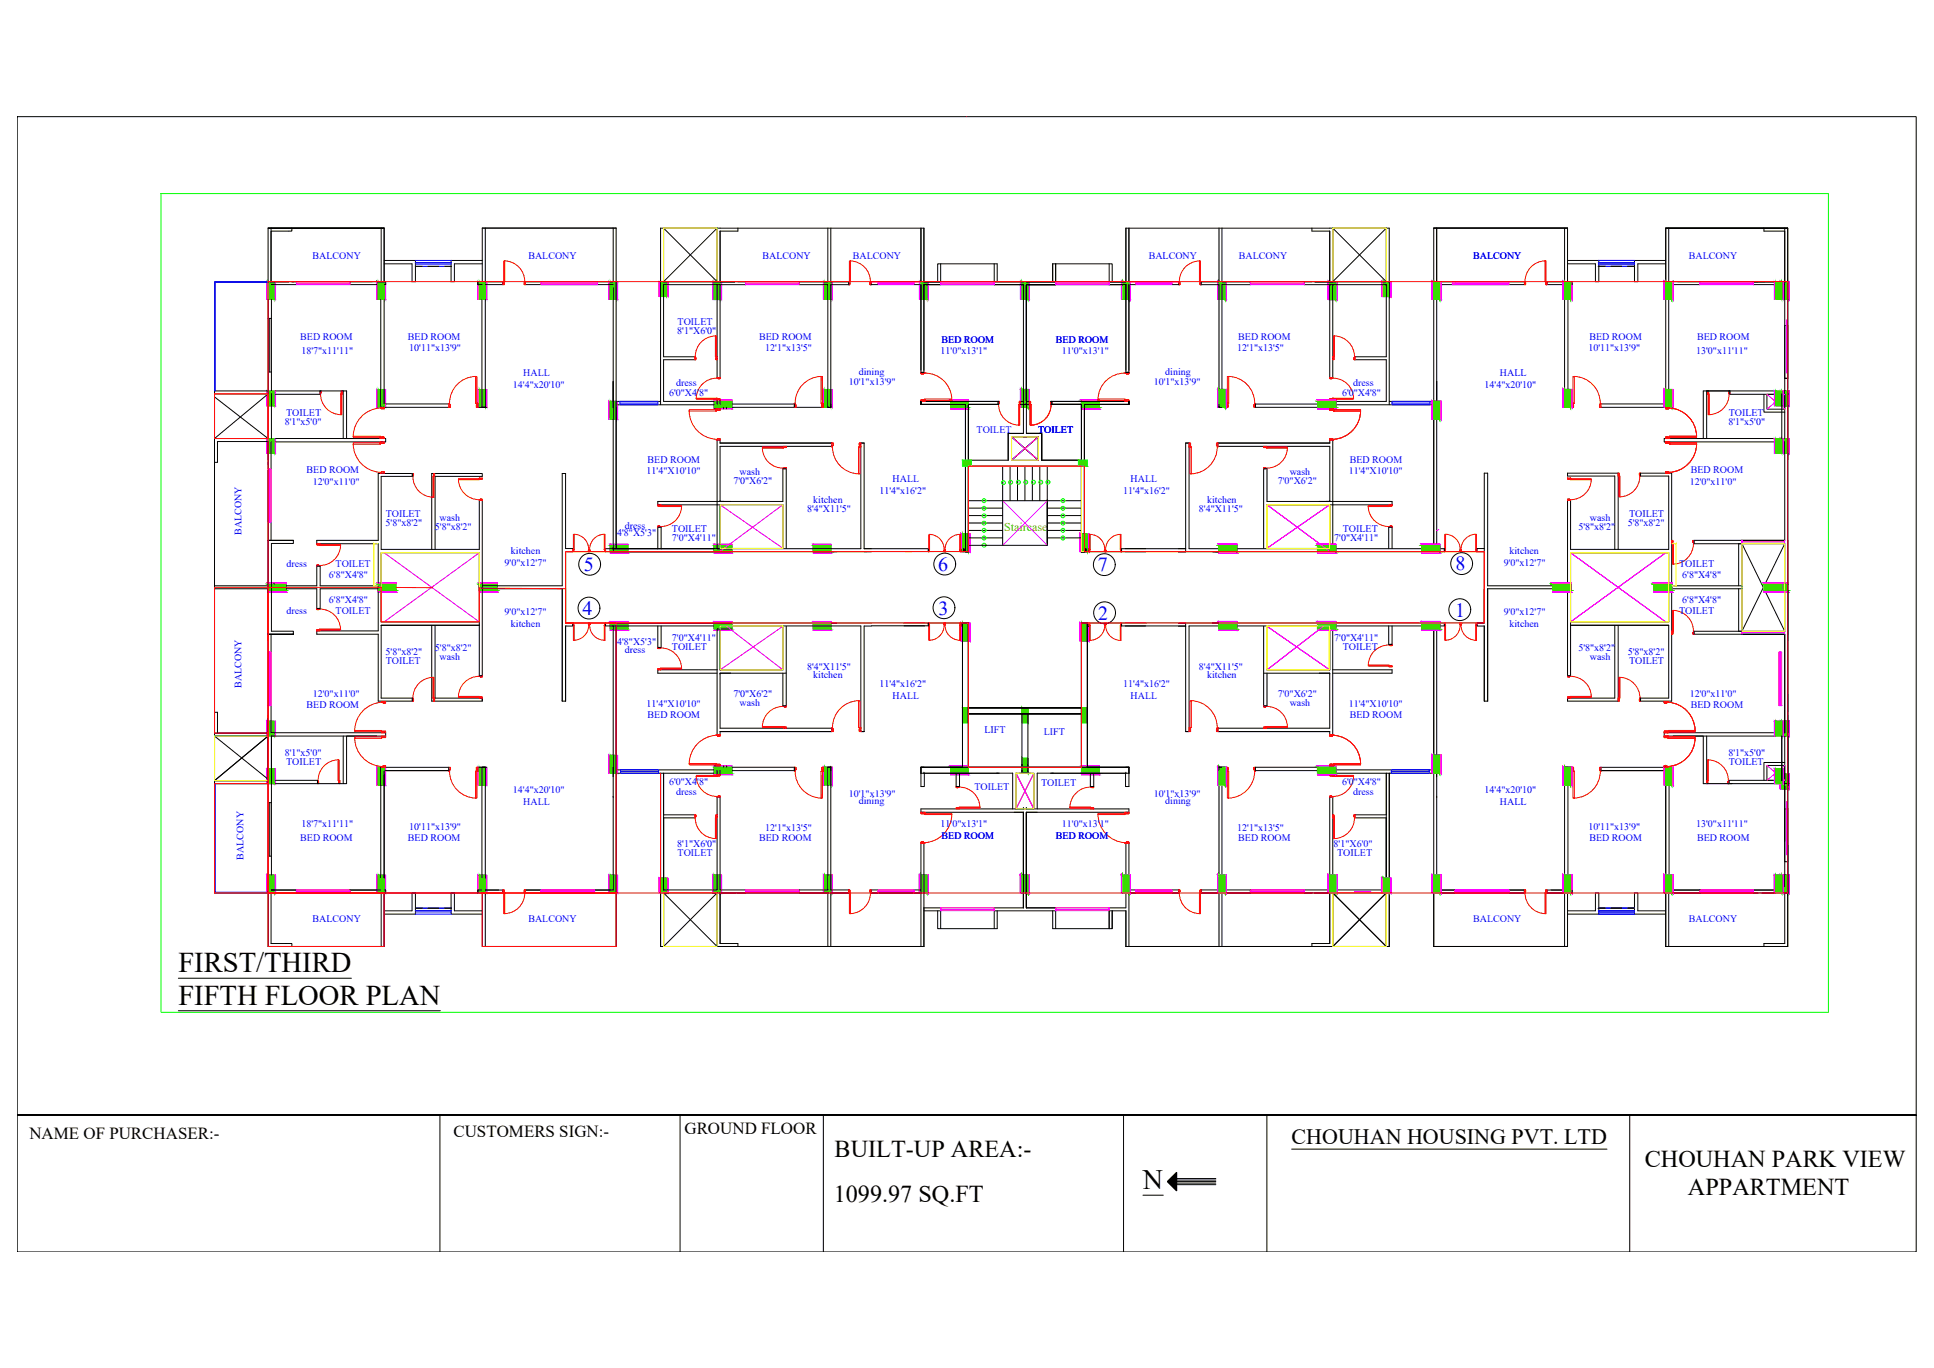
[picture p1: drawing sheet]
<svg xmlns="http://www.w3.org/2000/svg" width="1189mm" height="841mm" viewBox="0 0 1189 841" stroke-linecap="round" stroke-linejoin="round" font-family="sans-serif">
<defs><g id="words">
<g font-size="17.6">
<text x="110" y="598">FIRST/THIRD</text>
<text x="110" y="618">FIFTH FLOOR PLAN</text>
</g>
<text font-size="17.3" x="703" y="731">N</text>
<g font-size="14.9">
<text x="513" y="712">BUILT-UP AREA:-</text>
<text x="1011" y="718">CHOUHAN PARK VIEW</text>
<text x="1038" y="734">APPARTMENT</text>
<text x="512" y="739">1099.97 SQ.FT</text>
</g>
<text font-size="13.5" x="794" y="704">CHOUHAN HOUSING PVT. LTD</text>
<g font-size="12.3" fill="#00f">
<text x="359" y="351">5</text>
<text x="577" y="351">6</text>
<text x="675" y="351">7</text>
<text x="895" y="351">8</text>
<text x="577" y="378">3</text>
<text x="358" y="378">4</text>
<text x="675" y="381">2</text>
<text x="894" y="379">1</text>
</g>
<g font-size="10.4">
<text x="18" y="700">NAME OF PURCHASER:-</text>
<text x="279" y="699">CUSTOMERS SIGN:-</text>
<text x="421" y="697">GROUND FLOOR</text>
</g>
<text font-size="7.4" fill="#5cb800" x="617" y="326">Staircase</text>
<g font-size="6.1" fill="#00f">
<text x="192" y="159">BALCONY</text>
<text x="325" y="159">BALCONY</text>
<text x="469" y="159">BALCONY</text>
<text x="524" y="159">BALCONY</text>
<text x="706" y="159">BALCONY</text>
<text x="762" y="159">BALCONY</text>
<text x="906" y="159">BALCONY</text>
<text x="1038" y="159">BALCONY</text>
<text x="417" y="200">TOILET</text>
<text x="185" y="209">BED ROOM</text>
<text x="251" y="209">BED ROOM</text>
<text x="416" y="205">8'1&quot;X6'0&quot;</text>
<text x="467" y="209">BED ROOM</text>
<text x="761" y="209">BED ROOM</text>
<text x="977" y="209">BED ROOM</text>
<text x="1043" y="209">BED ROOM</text>
<text x="252" y="216">10'11&quot;x13'9&quot;</text>
<text x="470" y="216">12'1&quot;x13'5&quot;</text>
<text x="579" y="211">BED ROOM</text>
<text x="649" y="211">BED ROOM</text>
<text x="761" y="216">12'1&quot;x13'5&quot;</text>
<text x="976" y="216">10'11&quot;x13'9&quot;</text>
<text x="185" y="218">18'7&quot;x11'11&quot;</text>
<text x="578" y="218">11'0&quot;x13'1&quot;</text>
<text x="653" y="218">11'0&quot;x13'1&quot;</text>
<text x="1043" y="218">13'0&quot;x11'11&quot;</text>
<text x="322" y="231">HALL</text>
<text x="528" y="230">dining</text>
<text x="716" y="230">dining</text>
<text x="922" y="231">HALL</text>
<text x="315" y="239">14'4&quot;x20'10&quot;</text>
<text x="416" y="237">dress</text>
<text x="522" y="236">10'1&quot;x13'9&quot;</text>
<text x="709" y="236">10'1&quot;x13'9&quot;</text>
<text x="832" y="237">dress</text>
<text x="913" y="239">14'4&quot;x20'10&quot;</text>
<text x="411" y="243">6'0&quot;X4'8&quot;</text>
<text x="825" y="243">6'0&quot;X4'8&quot;</text>
<text x="176" y="256">TOILET</text>
<text x="1063" y="256">TOILET</text>
<text x="175" y="261">8'1&quot;x5'0&quot;</text>
<text x="1062" y="261">8'1&quot;x5'0&quot;</text>
<text x="600" y="266">TOILET</text>
<text x="638" y="266">TOILET</text>
<text x="398" y="285">BED ROOM</text>
<text x="830" y="285">BED ROOM</text>
<text x="189" y="291">BED ROOM</text>
<text x="397" y="291">11'4&quot;X10'10&quot;</text>
<text x="455" y="292">wash</text>
<text x="793" y="292">wash</text>
<text x="829" y="291">11'4&quot;X10'10&quot;</text>
<text x="1039" y="291">BED ROOM</text>
<text x="192" y="298">12'0&quot;x11'0&quot;</text>
<text x="451" y="298">7'0&quot;X6'2&quot;</text>
<text x="549" y="296">HALL</text>
<text x="695" y="296">HALL</text>
<text x="785" y="298">7'0&quot;X6'2&quot;</text>
<text x="1039" y="298">12'0&quot;x11'0&quot;</text>
<text x="541" y="304">11'4&quot;x16'2&quot;</text>
<text x="690" y="304">11'4&quot;x16'2&quot;</text>
<text x="500" y="309">kitchen</text>
<text x="742" y="309">kitchen</text>
<text x="237" y="318">TOILET</text>
<text x="496" y="314">8'4&quot;X11'5&quot;</text>
<text x="737" y="314">8'4&quot;X11'5&quot;</text>
<text x="1001" y="318">TOILET</text>
<text x="237" y="324">5'8&quot;x8'2&quot;</text>
<text x="270" y="320">wash</text>
<text x="977" y="320">wash</text>
<text x="1001" y="324">5'8&quot;x8'2&quot;</text>
<text x="148" y="329" transform="rotate(-90 148 329)">BALCONY</text>
<text x="267" y="326">5'8&quot;x8'2&quot;</text>
<text x="379" y="330">4'8&quot;X5'3&quot;</text>
<text x="384" y="325">dress</text>
<text x="413" y="327">TOILET</text>
<text x="825" y="327">TOILET</text>
<text x="970" y="326">5'8&quot;x8'2&quot;</text>
<text x="413" y="332">7'0&quot;X4'11&quot;</text>
<text x="820" y="332">7'0&quot;X4'11&quot;</text>
<text x="314" y="341">kitchen</text>
<text x="928" y="341">kitchen</text>
<text x="176" y="349">dress</text>
<text x="206" y="349">TOILET</text>
<text x="310" y="348">9'0&quot;x12'7&quot;</text>
<text x="924" y="348">9'0&quot;x12'7&quot;</text>
<text x="1032" y="349">TOILET</text>
<text x="202" y="355">6'8&quot;X4'8&quot;</text>
<text x="1034" y="355">6'8&quot;X4'8&quot;</text>
<text x="202" y="371">6'8&quot;X4'8&quot;</text>
<text x="1034" y="371">6'8&quot;X4'8&quot;</text>
<text x="176" y="378">dress</text>
<text x="206" y="377">TOILET</text>
<text x="1032" y="377">TOILET</text>
<text x="310" y="378">9'0&quot;x12'7&quot;</text>
<text x="924" y="378">9'0&quot;x12'7&quot;</text>
<text x="314" y="386">kitchen</text>
<text x="928" y="386">kitchen</text>
<text x="413" y="394">7'0&quot;X4'11&quot;</text>
<text x="820" y="394">7'0&quot;X4'11&quot;</text>
<text x="267" y="400">5'8&quot;x8'2&quot;</text>
<text x="379" y="396">4'8&quot;X5'3&quot;</text>
<text x="384" y="401">dress</text>
<text x="413" y="399">TOILET</text>
<text x="825" y="399">TOILET</text>
<text x="970" y="400">5'8&quot;x8'2&quot;</text>
<text x="237" y="403">5'8&quot;x8'2&quot;</text>
<text x="270" y="406">wash</text>
<text x="977" y="406">wash</text>
<text x="1001" y="403">5'8&quot;x8'2&quot;</text>
<text x="237" y="408">TOILET</text>
<text x="496" y="412">8'4&quot;X11'5&quot;</text>
<text x="737" y="412">8'4&quot;X11'5&quot;</text>
<text x="1001" y="408">TOILET</text>
<text x="500" y="417">kitchen</text>
<text x="742" y="417">kitchen</text>
<text x="148" y="423" transform="rotate(-90 148 423)">BALCONY</text>
<text x="541" y="422">11'4&quot;x16'2&quot;</text>
<text x="690" y="422">11'4&quot;x16'2&quot;</text>
<text x="192" y="428">12'0&quot;x11'0&quot;</text>
<text x="451" y="429">7'0&quot;X6'2&quot;</text>
<text x="549" y="430">HALL</text>
<text x="695" y="430">HALL</text>
<text x="785" y="429">7'0&quot;X6'2&quot;</text>
<text x="1039" y="428">12'0&quot;x11'0&quot;</text>
<text x="189" y="435">BED ROOM</text>
<text x="397" y="435">11'4&quot;X10'10&quot;</text>
<text x="455" y="434">wash</text>
<text x="793" y="434">wash</text>
<text x="829" y="435">11'4&quot;X10'10&quot;</text>
<text x="1039" y="435">BED ROOM</text>
<text x="398" y="442">BED ROOM</text>
<text x="830" y="442">BED ROOM</text>
<text x="605" y="451">LIFT</text>
<text x="642" y="452">LIFT</text>
<text x="175" y="465">8'1&quot;x5'0&quot;</text>
<text x="1062" y="465">8'1&quot;x5'0&quot;</text>
<text x="176" y="470">TOILET</text>
<text x="1063" y="470">TOILET</text>
<text x="411" y="483">6'0&quot;X4'8&quot;</text>
<text x="599" y="486">TOILET</text>
<text x="640" y="483">TOILET</text>
<text x="825" y="483">6'0&quot;X4'8&quot;</text>
<text x="315" y="487">14'4&quot;x20'10&quot;</text>
<text x="416" y="489">dress</text>
<text x="522" y="490">10'1&quot;x13'9&quot;</text>
<text x="709" y="490">10'1&quot;x13'9&quot;</text>
<text x="832" y="489">dress</text>
<text x="913" y="487">14'4&quot;x20'10&quot;</text>
<text x="322" y="495">HALL</text>
<text x="528" y="495">dining</text>
<text x="716" y="495">dining</text>
<text x="922" y="495">HALL</text>
<text x="185" y="509">18'7&quot;x11'11&quot;</text>
<text x="578" y="509">11'0&quot;x13'1&quot;</text>
<text x="653" y="509">11'0&quot;x13'1&quot;</text>
<text x="1043" y="509">13'0&quot;x11'11&quot;</text>
<text x="252" y="510">10'11&quot;x13'9&quot;</text>
<text x="470" y="511">12'1&quot;x13'5&quot;</text>
<text x="579" y="516">BED ROOM</text>
<text x="649" y="516">BED ROOM</text>
<text x="761" y="511">12'1&quot;x13'5&quot;</text>
<text x="976" y="510">10'11&quot;x13'9&quot;</text>
<text x="185" y="517">BED ROOM</text>
<text x="251" y="517">BED ROOM</text>
<text x="416" y="521">8'1&quot;X6'0&quot;</text>
<text x="467" y="517">BED ROOM</text>
<text x="761" y="517">BED ROOM</text>
<text x="820" y="521">8'1&quot;X6'0&quot;</text>
<text x="977" y="517">BED ROOM</text>
<text x="1043" y="517">BED ROOM</text>
<text x="417" y="526">TOILET</text>
<text x="822" y="526">TOILET</text>
<text x="150" y="528" transform="rotate(-90 150 528)">BALCONY</text>
<text x="192" y="567">BALCONY</text>
<text x="325" y="567">BALCONY</text>
<text x="906" y="567">BALCONY</text>
<text x="1038" y="567">BALCONY</text>
</g>
<g font-size="2.2" fill="#009570">
<text x="616" y="297">8</text>
<text x="621" y="297">9</text>
<text x="625" y="297">10</text>
<text x="629" y="297">11</text>
<text x="634" y="297">12</text>
<text x="639" y="297">13</text>
<text x="643" y="297">14</text>
<text x="604" y="308">7</text>
<text x="652" y="308">15</text>
<text x="604" y="313">6</text>
<text x="604" y="318">5</text>
<text x="652" y="313">16</text>
<text x="652" y="318">17</text>
<text x="604" y="322">4</text>
<text x="652" y="322">18</text>
<text x="604" y="327">3</text>
<text x="652" y="327">19</text>
<text x="604" y="336">1</text>
<text x="604" y="331">2</text>
<text x="652" y="331">20</text>
</g>
<g font-size=".2" fill="#ff0">
<text x="230" y="347">56.60</text>
<text x="1030" y="347">56.60</text>
</g>
</g></defs>
<!-- layer: 0 -->
<g fill="none" stroke="#000" stroke-width=".61">
<path d="M11 72h1167v613h-1167zM296 140h83M408 140l33 33M441 140l-33 33M819 140l33 33M852 140l-33 33M881 140h83M255 164h5M263 164h7M273 164h5M294 173v2M540 173v2"/>
<path d="M562 173v2M576 173v-11h37v11M578 162v13M611 162v11M647 173v-11h37v11M649 162v11M682 162v13M698 173v2M720 173v2M966 173v2M983 164h4M990 164h7"/>
<path d="M1000 164h5M1097 200h2v33h-2zM566 229h2M692 229h2M1097 233h2M165 242v28l-33-26M165 242l-33 28M197 240h14M509 250h2M511 250h.1M511 249v1M749 250h.1"/>
<path d="M749 249v1h2h-2zM1049 240h14M1095 242v28M1099 240v30M622 269l16 14M638 269l-16 14M616 287v48M621 287v21M625 287v21M630 287v21M635 287v21M639 287v21"/>
<path d="M644 287v21M595 308h49M595 317h21M595 312h21M644 307v28v-27M644 317h21M644 312h21M644 308h21M511 339h4h-4h2M593 339h.1M593 339h2h-2M593 339h2z"/>
<path d="M593 339h2M595 335h49M595 331h21M595 326h21M595 322h21M644 331h21M644 326h21M644 322h21M665 339h2zM665 339h2M667 339h.1M667 339h-2h2"/>
<path d="M747 339h2h-3h3M511 383h4h-4h2M591 385v-2v2M669 385v-2v2M747 383h2h-3h3M1099 427v24M132 453l33 26M1095 453v27M1099 453v30M132 480l33-27v27M509 472h2M511 472h.1"/>
<path d="M511 472v2M625 475l11 22M636 475l-11 22M749 472h.1M749 472v2v-2h2zM195 482h16M1049 482h16M1097 497h2v33h-2zM1097 485v32M182 547h33v2h-33zM182 547v2M215 547v2"/>
<path d="M255 558h5M263 558h7M273 558h5M294 547v2M408 549l33 33M441 549l-33 33M458 547h33v2h-33zM576 560v11h37v-11M578 560v11M611 560v11M647 560v11h37v-11v11M649 560v11"/>
<path d="M682 560v11M694 549h31M698 547v2M769 547h33v2h-33zM819 549l33 33M852 549l-33 33M966 547v2M983 558h4M990 558h7M1000 558h5M1045 547h33v2h-33zM1045 547v2"/>
<path d="M1078 547v2M296 582h83M881 582h83M110 601h106M110 621h161M11 685h1167v85h-1167v-85h1167M270 685v85M418 685v85M506 685v85M691 685v85M779 685v85M1002 685v85"/>
<path d="M794 706h194M718 726l5-5v11zM718 727l5-6-5 6M718 727l5-5-4 5M719 728l4-5-4 5M723 725h24M723 732h.1M723 731v1M723 731h.1M723 730l-1 1M723 729l-1 2M723 729l-1 1"/>
<path d="M723 728l-2 2 2-2h24M723 728l-2 2 2-2M723 727l-2 3M723 726l-3 3M723 726l-3 3 3-3M723 725l-3 4M723 725l-3 3M723 724l-4 4 4-4M723 723l-4 5M723 722l-5 5 5-5M723 730v1M747 727h-24l-2 3"/>
<path d="M747 726h-24l-2 3"/>
</g>
<!-- layer: COLUMN -->
<path d="M703 735h12" fill="none" stroke="#000" stroke-width=".61"/>
<!-- layer: column 1 -->
<g fill="#f0f" stroke="#f0f" stroke-width=".61">
<path d="M375 382l11 6v-6zM375 382l11 6h-11z"/>
<path d="M164 270l5 9v-9zM164 270l5 9h-5z"/>
<path d="M164 173l5 11v-11zM164 173l5 11h-5z"/>
<path d="M232 173l5 11v-11zM232 173l5 11h-5z"/>
<path d="M294 173l5 11v-11zM294 173l5 11h-5z"/>
<path d="M438 173l6 11v-11zM438 173l6 11h-6z"/>
<path d="M506 173l6 11v-11zM506 173l6 11h-6z"/>
<path d="M374 173l6 11v-11zM374 173l6 11h-6z"/>
<path d="M164 240l5 9v-9zM164 240l5 9h-5z"/>
<path d="M565 173l6 11v-11zM565 173l6 11h-6z"/>
<path d="M627 173l6 11v-11zM627 173l6 11h-6z"/>
<path d="M627 239l6 11v-11zM627 239l6 11h-6z"/>
<path d="M584 246l11 5v-5zM584 246l11 5h-11z"/>
<path d="M375 335l11 5v-5zM375 335l11 5h-11z"/>
<path d="M232 239l5 11v-11zM232 239l5 11h-5z"/>
<path d="M294 239l5 11v-11zM294 239l5 11h-5z"/>
<path d="M165 358l11 6v-6zM165 358l11 6h-11z"/>
<path d="M232 358l11 6v-6zM232 358l11 6h-11z"/>
<path d="M439 246l11 5v-5zM439 246l11 5h-11z"/>
<path d="M374 247l6 11v-11zM374 247l6 11h-6z"/>
<path d="M295 358l11 6v-6zM295 358l11 6h-11z"/>
<path d="M506 239l6 11v-11zM506 239l6 11h-6z"/>
<path d="M500 335l11 5v-5zM500 335l11 5h-11z"/>
<path d="M439 335l11 5v-5zM439 335l11 5h-11z"/>
<path d="M591 328l5 11v-11zM591 328l5 11h-5z"/>
<path d="M405 173l6 9v-9zM405 173l6 9h-6z"/>
<path d="M627 538l6 11v-11zM627 538l6 11h-6z"/>
<path d="M165 358l11 6v-6zM165 358l11 6h-11z"/>
<path d="M232 358l11 6v-6zM232 358l11 6h-11z"/>
<path d="M295 358l11 6v-6zM295 358l11 6h-11z"/>
<path d="M1094 270l6 9v-9zM1094 270l6 9h-6z"/>
<path d="M1094 173l6 11v-11zM1094 173l6 11h-6z"/>
<path d="M1023 173l6 11v-11zM1023 173l6 11h-6z"/>
<path d="M961 173l5 11v-11zM961 173l5 11h-5z"/>
<path d="M817 173l5 11v-11zM817 173l5 11h-5z"/>
<path d="M748 173l6 11v-11zM748 173l6 11h-6z"/>
<path d="M880 173l6 11v-11zM880 173l6 11h-6z"/>
<path d="M689 173l6 11v-11zM689 173l6 11h-6z"/>
<path d="M627 173l6 11v-11zM627 173l6 11h-6z"/>
<path d="M627 239l6 11v-11zM627 239l6 11h-6z"/>
<path d="M665 246l11 5v-5zM665 246l11 5h-11z"/>
<path d="M874 335l11 5v-5zM874 335l11 5h-11z"/>
<path d="M961 239l5 11v-11zM961 239l5 11h-5z"/>
<path d="M1088 358l11 6v-6zM1088 358l11 6h-11z"/>
<path d="M1017 358l11 6v-6zM1017 358l11 6h-11z"/>
<path d="M810 246l11 5v-5zM810 246l11 5h-11z"/>
<path d="M880 247l6 11v-11zM880 247l6 11h-6z"/>
<path d="M954 358l11 6v-6zM954 358l11 6h-11z"/>
<path d="M748 239l6 11v-11zM748 239l6 11h-6z"/>
<path d="M749 335l11 5v-5zM749 335l11 5h-11z"/>
<path d="M810 335l11 5v-5zM810 335l11 5h-11z"/>
<path d="M664 328l5 11v-11zM664 328l5 11h-5z"/>
<path d="M849 173l6 9v-9zM849 173l6 9h-6z"/>
<path d="M1088 358l11 6v-6zM1088 358l11 6h-11z"/>
<path d="M1017 358l11 6v-6zM1017 358l11 6h-11z"/>
<path d="M954 358l11 6v-6zM954 358l11 6h-11z"/>
<path d="M164 538l5 11v-11zM164 538l5 11h-5z"/>
<path d="M565 538l6 11v-11zM565 538l6 11h-6z"/>
<path d="M627 538l6 11v-11zM627 538l6 11h-6z"/>
<path d="M584 471l11 5v-5zM584 471l11 5h-11z"/>
<path d="M165 358l11 6v-6zM165 358l11 6h-11z"/>
<path d="M232 358l11 6v-6zM232 358l11 6h-11z"/>
<path d="M295 358l11 6v-6zM295 358l11 6h-11z"/>
<path d="M591 383l5 11v-11zM591 383l5 11h-5z"/>
<path d="M165 358l11 6v-6zM165 358l11 6h-11z"/>
<path d="M232 358l11 6v-6zM232 358l11 6h-11z"/>
<path d="M295 358l11 6v-6zM295 358l11 6h-11z"/>
<path d="M1094 443l6 10v-10zM1094 443l6 10h-6z"/>
<path d="M1094 538l6 11v-11zM1094 538l6 11h-6z"/>
<path d="M1023 538l6 11v-11zM1023 538l6 11h-6z"/>
<path d="M961 538l5 11v-11zM961 538l5 11h-5z"/>
<path d="M817 538l5 11v-11zM817 538l5 11h-5z"/>
<path d="M748 538l6 11v-11zM748 538l6 11h-6z"/>
<path d="M880 538l6 11v-11zM880 538l6 11h-6z"/>
<path d="M1094 476l6 9v-9zM1094 476l6 9h-6z"/>
<path d="M689 538l6 11v-11zM689 538l6 11h-6z"/>
<path d="M627 538l6 11v-11zM627 538l6 11h-6z"/>
<path d="M665 471l11 5v-5zM665 471l11 5h-11z"/>
<path d="M874 382l11 6v-6zM874 382l11 6h-11z"/>
<path d="M961 472l5 11v-11zM961 472l5 11h-5z"/>
<path d="M1088 358l11 6v-6zM1088 358l11 6h-11z"/>
<path d="M1017 358l11 6v-6zM1017 358l11 6h-11z"/>
<path d="M810 471l11 5v-5zM810 471l11 5h-11z"/>
<path d="M880 464l6 11v-11zM880 464l6 11h-6z"/>
<path d="M954 358l11 6v-6zM954 358l11 6h-11z"/>
<path d="M748 472l6 11v-11zM748 472l6 11h-6z"/>
<path d="M749 382l11 6v-6zM749 382l11 6h-11z"/>
<path d="M810 382l11 6v-6zM810 382l11 6h-11z"/>
<path d="M664 383l5 11v-11zM664 383l5 11h-5z"/>
<path d="M849 540l6 9v-9zM849 540l6 9h-6z"/>
<path d="M1088 358l11 6v-6zM1088 358l11 6h-11z"/>
<path d="M1017 358l11 6v-6zM1017 358l11 6h-11z"/>
<path d="M954 358l11 6v-6zM954 358l11 6h-11z"/>
<path d="M164 538l5 11v-11zM164 538l5 11h-5z"/>
<path d="M232 538l5 11v-11zM232 538l5 11h-5z"/>
<path d="M294 538l5 11v-11zM294 538l5 11h-5z"/>
<path d="M438 538l6 11v-11zM438 538l6 11h-6z"/>
<path d="M374 538l6 11v-11zM374 538l6 11h-6z"/>
<path d="M232 472l5 11v-11zM232 472l5 11h-5z"/>
<path d="M294 472l5 11v-11zM294 472l5 11h-5z"/>
<path d="M439 471l11 5v-5zM439 471l11 5h-11z"/>
<path d="M374 464l6 11v-11zM374 464l6 11h-6z"/>
<path d="M500 382l11 6v-6zM500 382l11 6h-11z"/>
<path d="M439 382l11 6v-6zM439 382l11 6h-11z"/>
<path d="M405 540l6 9v-9zM405 540l6 9h-6z"/>
<path d="M506 538l6 11v-11zM506 538l6 11h-6z"/>
<path d="M565 538l6 11v-11zM565 538l6 11h-6z"/>
<path d="M627 538l6 11v-11zM627 538l6 11h-6z"/>
<path d="M627 538l6 11v-11zM627 538l6 11h-6z"/>
<path d="M689 538l6 11v-11zM689 538l6 11h-6z"/>
<path d="M748 538l6 11v-11zM748 538l6 11h-6z"/>
<path d="M689 538l6 11v-11zM689 538l6 11h-6z"/>
<path d="M1094 270l6 9v-9zM1094 270l6 9h-6z"/>
<path d="M1094 173l6 11v-11zM1094 173l6 11h-6z"/>
<path d="M1023 173l6 11v-11zM1023 173l6 11h-6z"/>
<path d="M961 173l5 11v-11zM961 173l5 11h-5z"/>
<path d="M817 173l5 11v-11zM817 173l5 11h-5z"/>
<path d="M748 173l6 11v-11zM748 173l6 11h-6z"/>
<path d="M880 173l6 11v-11zM880 173l6 11h-6z"/>
<path d="M874 335l11 5v-5zM874 335l11 5h-11z"/>
<path d="M1023 239l6 11v-11zM1023 239l6 11h-6z"/>
<path d="M961 239l5 11v-11zM961 239l5 11h-5z"/>
<path d="M1088 358l11 6v-6zM1088 358l11 6h-11z"/>
<path d="M810 246l11 5v-5zM810 246l11 5h-11z"/>
<path d="M880 247l6 11v-11zM880 247l6 11h-6z"/>
<path d="M954 358l11 6v-6zM954 358l11 6h-11z"/>
<path d="M748 239l6 11v-11zM748 239l6 11h-6z"/>
<path d="M749 335l11 5v-5zM749 335l11 5h-11z"/>
<path d="M810 335l11 5v-5zM810 335l11 5h-11z"/>
<path d="M849 173l6 9v-9zM849 173l6 9h-6z"/>
<path d="M1088 358l11 6v-6zM1088 358l11 6h-11z"/>
<path d="M954 358l11 6v-6zM954 358l11 6h-11z"/>
<path d="M1094 443l6 10v-10zM1094 443l6 10h-6z"/>
<path d="M1094 538l6 11v-11zM1094 538l6 11h-6z"/>
<path d="M1094 476l6 9v-9zM1094 476l6 9h-6z"/>
<path d="M1088 358l11 6v-6zM1088 358l11 6h-11z"/>
<path d="M954 358l11 6v-6zM954 358l11 6h-11z"/>
<path d="M1088 358l11 6v-6zM1088 358l11 6h-11z"/>
<path d="M954 358l11 6v-6zM954 358l11 6h-11z"/>
<path d="M1094 443l6 10v-10zM1094 443l6 10h-6z"/>
<path d="M1094 538l6 11v-11zM1094 538l6 11h-6z"/>
<path d="M1023 538l6 11v-11zM1023 538l6 11h-6z"/>
<path d="M961 538l5 11v-11zM961 538l5 11h-5z"/>
<path d="M817 538l5 11v-11zM817 538l5 11h-5z"/>
<path d="M880 538l6 11v-11zM880 538l6 11h-6z"/>
<path d="M1094 476l6 9v-9zM1094 476l6 9h-6z"/>
<path d="M874 382l11 6v-6zM874 382l11 6h-11z"/>
<path d="M1023 472l6 11v-11zM1023 472l6 11h-6z"/>
<path d="M961 472l5 11v-11zM961 472l5 11h-5z"/>
<path d="M810 471l11 5v-5zM810 471l11 5h-11z"/>
<path d="M880 464l6 11v-11zM880 464l6 11h-6z"/>
<path d="M749 382l11 6v-6zM749 382l11 6h-11z"/>
<path d="M810 382l11 6v-6zM810 382l11 6h-11z"/>
<path d="M849 540l6 9v-9zM849 540l6 9h-6z"/>
<path d="M748 538l6 11v-11zM748 538l6 11h-6z"/>
<path d="M665 246l11 5v-5zM665 246l11 5h-11z"/>
<path d="M506 472l6 11v-11zM506 472l6 11h-6z"/>
<path d="M748 472l6 11v-11zM748 472l6 11h-6z"/>
<path d="M164 443l5 10v-10zM164 443l5 10h-5z"/>
<path d="M164 473l5 9v-9zM164 473l5 9h-5z"/>
<path d="M627 239l6 11v-11zM627 239l6 11h-6z"/>
<path d="M584 246l11 5v-5zM584 246l11 5h-11z"/>
<path d="M627 239l6 11v-11zM627 239l6 11h-6z"/>
<path d="M665 246l11 5v-5zM665 246l11 5h-11z"/>
<path d="M665 246l11 5v-5zM665 246l11 5h-11z"/>
<path d="M689 173l6 11v-11zM689 173l6 11h-6z"/>
<path d="M689 173l6 11v-11zM689 173l6 11h-6z"/>
<path d="M689 173l6 11v-11zM689 173l6 11h-6z"/>
<path d="M689 173l6 11v-11zM689 173l6 11h-6z"/>
<path d="M748 173l6 11v-11zM748 173l6 11h-6z"/>
<path d="M748 173l6 11v-11zM748 173l6 11h-6z"/>
<path d="M817 173l5 11v-11zM817 173l5 11h-5z"/>
<path d="M881 173l5 11v-11zM881 173l5 11h-5z"/>
<path d="M849 173l6 9v-9zM849 173l6 9h-6z"/>
<path d="M961 173l5 11v-11zM961 173l5 11h-5z"/>
<path d="M961 173l5 11v-11zM961 173l5 11h-5z"/>
<path d="M1023 173l6 11v-11zM1023 173l6 11h-6z"/>
<path d="M1023 173l6 11v-11zM1023 173l6 11h-6z"/>
<path d="M1023 239l6 11v-11zM1023 239l6 11h-6z"/>
<path d="M961 239l5 11v-11zM961 239l5 11h-5z"/>
<path d="M961 239l5 11v-11zM961 239l5 11h-5z"/>
<path d="M1017 358l11 6v-6zM1017 358l11 6h-11z"/>
<path d="M1017 358l11 6v-6zM1017 358l11 6h-11z"/>
<path d="M1017 358l11 6v-6zM1017 358l11 6h-11z"/>
<path d="M1017 358l11 6v-6zM1017 358l11 6h-11z"/>
<path d="M954 358l11 6v-6zM954 358l11 6h-11z"/>
<path d="M954 358l11 6v-6zM954 358l11 6h-11z"/>
<path d="M954 358l11 6v-6zM954 358l11 6h-11z"/>
<path d="M954 358l11 6v-6zM954 358l11 6h-11z"/>
<path d="M954 358l11 6v-6zM954 358l11 6h-11z"/>
<path d="M954 358l11 6v-6zM954 358l11 6h-11z"/>
<path d="M954 358l11 6v-6zM954 358l11 6h-11z"/>
<path d="M954 358l11 6v-6zM954 358l11 6h-11z"/>
<path d="M1023 472l6 11v-11zM1023 472l6 11h-6z"/>
<path d="M1023 538l6 11v-11zM1023 538l6 11h-6z"/>
<path d="M1023 538l6 11v-11zM1023 538l6 11h-6z"/>
<path d="M961 538l5 11v-11zM961 538l5 11h-5z"/>
<path d="M961 538l5 11v-11zM961 538l5 11h-5z"/>
<path d="M961 472l5 11v-11zM961 472l5 11h-5z"/>
<path d="M961 472l5 11v-11zM961 472l5 11h-5z"/>
<path d="M816 538l6 11v-11zM816 538l6 11h-6z"/>
<path d="M880 538l6 11v-11zM880 538l6 11h-6z"/>
<path d="M849 540l6 9v-9zM849 540l6 9h-6z"/>
<path d="M748 538l6 11v-11zM748 538l6 11h-6z"/>
<path d="M748 538l6 11v-11zM748 538l6 11h-6z"/>
<path d="M748 538l6 11v-11zM748 538l6 11h-6z"/>
<path d="M689 538l6 11v-11zM689 538l6 11h-6z"/>
<path d="M689 538l6 11v-11zM689 538l6 11h-6z"/>
<path d="M689 538l6 11v-11zM689 538l6 11h-6z"/>
<path d="M627 538l6 11v-11zM627 538l6 11h-6z"/>
<path d="M627 538l6 11v-11zM627 538l6 11h-6z"/>
<path d="M627 538l6 11v-11zM627 538l6 11h-6z"/>
<path d="M627 538l6 11v-11zM627 538l6 11h-6z"/>
<path d="M627 538l6 11v-11zM627 538l6 11h-6z"/>
<path d="M565 538l6 11v-11zM565 538l6 11h-6z"/>
<path d="M565 538l6 11v-11zM565 538l6 11h-6z"/>
<path d="M506 538l6 11v-11zM506 538l6 11h-6z"/>
<path d="M506 472l6 11v-11zM506 472l6 11h-6z"/>
<path d="M584 471l11 5v-5zM584 471l11 5h-11z"/>
<path d="M665 471l11 5v-5zM665 471l11 5h-11z"/>
<path d="M591 328l5 11v-11zM591 328l5 11h-5z"/>
<path d="M664 328l5 11v-11zM664 328l5 11h-5z"/>
<path d="M591 383l5 11v-11zM591 383l5 11h-5z"/>
<path d="M664 383l5 11v-11zM664 383l5 11h-5z"/>
<path d="M748 239l6 11v-11zM748 239l6 11h-6z"/>
<path d="M748 239l6 11v-11zM748 239l6 11h-6z"/>
<path d="M810 246l11 5v-5zM810 246l11 5h-11z"/>
<path d="M810 246l11 5v-5zM810 246l11 5h-11z"/>
<path d="M880 247l6 11v-11zM880 247l6 11h-6z"/>
<path d="M880 247l6 11v-11zM880 247l6 11h-6z"/>
<path d="M874 335l11 5v-5zM874 335l11 5h-11z"/>
<path d="M749 335l11 5v-5zM749 335l11 5h-11z"/>
<path d="M810 335l11 5v-5zM810 335l11 5h-11z"/>
<path d="M874 382l11 6v-6zM874 382l11 6h-11z"/>
<path d="M749 382l11 6v-6zM749 382l11 6h-11z"/>
<path d="M810 382l11 6v-6zM810 382l11 6h-11z"/>
<path d="M874 335l11 5v-5zM874 335l11 5h-11z"/>
<path d="M749 335l11 5v-5zM749 335l11 5h-11z"/>
<path d="M810 335l11 5v-5zM810 335l11 5h-11z"/>
<path d="M874 382l11 6v-6zM874 382l11 6h-11z"/>
<path d="M749 382l11 6v-6zM749 382l11 6h-11z"/>
<path d="M810 382l11 6v-6zM810 382l11 6h-11z"/>
<path d="M748 472l6 11v-11zM748 472l6 11h-6z"/>
<path d="M748 472l6 11v-11zM748 472l6 11h-6z"/>
<path d="M810 471l11 5v-5zM810 471l11 5h-11z"/>
<path d="M810 471l11 5v-5zM810 471l11 5h-11z"/>
<path d="M880 464l6 11v-11zM880 464l6 11h-6z"/>
<path d="M880 464l6 11v-11zM880 464l6 11h-6z"/>
<path d="M1094 240l6 9v-9zM1094 240l6 9h-6z"/>
<path d="M1094 240l6 9v-9zM1094 240l6 9h-6z"/>
<path d="M874 382l11 6v-6zM874 382l11 6h-11z"/>
<path d="M1091 270l5 9v-9zM1091 270l5 9h-5z"/>
<path d="M1091 173l5 11v-11zM1091 173l5 11h-5z"/>
<path d="M1023 173l6 11v-11zM1023 173l6 11h-6z"/>
<path d="M961 173l5 11v-11zM961 173l5 11h-5z"/>
<path d="M880 173l6 11v-11zM880 173l6 11h-6z"/>
<path d="M1091 240l5 9v-9zM1091 240l5 9h-5z"/>
<path d="M874 335l11 5v-5zM874 335l11 5h-11z"/>
<path d="M1023 239l6 11v-11zM1023 239l6 11h-6z"/>
<path d="M961 239l5 11v-11zM961 239l5 11h-5z"/>
<path d="M1084 358l11 6v-6zM1084 358l11 6h-11z"/>
<path d="M1017 358l11 6v-6zM1017 358l11 6h-11z"/>
<path d="M810 246l11 5v-5zM810 246l11 5h-11z"/>
<path d="M880 247l6 11v-11zM880 247l6 11h-6z"/>
<path d="M954 358l11 6v-6zM954 358l11 6h-11z"/>
<path d="M748 239l6 11v-11zM748 239l6 11h-6z"/>
<path d="M749 335l11 5v-5zM749 335l11 5h-11z"/>
<path d="M810 335l11 5v-5zM810 335l11 5h-11z"/>
<path d="M1084 358l11 6v-6zM1084 358l11 6h-11z"/>
<path d="M1017 358l11 6v-6zM1017 358l11 6h-11z"/>
<path d="M954 358l11 6v-6zM954 358l11 6h-11z"/>
<path d="M1091 538l5 11v-11zM1091 538l5 11h-5z"/>
<path d="M689 538l6 11v-11zM689 538l6 11h-6z"/>
<path d="M1084 358l11 6v-6zM1084 358l11 6h-11z"/>
<path d="M1017 358l11 6v-6zM1017 358l11 6h-11z"/>
<path d="M954 358l11 6v-6zM954 358l11 6h-11z"/>
<path d="M1084 358l11 6v-6zM1084 358l11 6h-11z"/>
<path d="M1017 358l11 6v-6zM1017 358l11 6h-11z"/>
<path d="M954 358l11 6v-6zM954 358l11 6h-11z"/>
<path d="M1091 538l5 11v-11zM1091 538l5 11h-5z"/>
<path d="M1023 538l6 11v-11zM1023 538l6 11h-6z"/>
<path d="M961 538l5 11v-11zM961 538l5 11h-5z"/>
<path d="M817 538l5 11v-11zM817 538l5 11h-5z"/>
<path d="M880 538l6 11v-11zM880 538l6 11h-6z"/>
<path d="M1023 472l6 11v-11zM1023 472l6 11h-6z"/>
<path d="M961 472l5 11v-11zM961 472l5 11h-5z"/>
<path d="M810 471l11 5v-5zM810 471l11 5h-11z"/>
<path d="M880 464l6 11v-11zM880 464l6 11h-6z"/>
<path d="M749 382l11 6v-6zM749 382l11 6h-11z"/>
<path d="M810 382l11 6v-6zM810 382l11 6h-11z"/>
<path d="M849 540l6 9v-9zM849 540l6 9h-6z"/>
<path d="M748 538l6 11v-11zM748 538l6 11h-6z"/>
<path d="M689 538l6 11v-11zM689 538l6 11h-6z"/>
<path d="M748 472l6 11v-11zM748 472l6 11h-6z"/>
<path d="M1091 443l5 10v-10zM1091 443l5 10h-5z"/>
<path d="M1091 473l5 9v-9zM1091 473l5 9h-5z"/>
<path d="M689 538l6 11v-11zM689 538l6 11h-6z"/>
<path d="M689 538l6 11v-11zM689 538l6 11h-6z"/>
<path d="M748 538l6 11v-11zM748 538l6 11h-6z"/>
<path d="M748 472l6 11v-11zM748 472l6 11h-6z"/>
</g>
<g fill="none" stroke="#f0f" stroke-width=".61">
<path d="M164 173h5v11h-5zM232 173h5v11h-5zM294 173h5v11h-5zM374 173h6v11h-6zM375 173h4v7h-4zM405 173h6v9h-6zM406 173h4v7h-4zM438 173h6v11h-6zM506 173h6v11h-6zM565 173h6v11h-6zM566 173h4v7h-4zM627 173h6v11h-6z"/>
<path d="M689 173h6v11h-6zM690 173h4v7h-4zM748 173h6v11h-6zM817 173h5v11h-5zM849 173h6v9h-6zM850 173h4v7h-4zM880 173h6v11h-6zM881 173h5v11h-5zM881 173h4v7h-4zM882 173h3v7h-3zM961 173h5v11h-5zM1023 173h6v11h-6z"/>
<path d="M1091 173h5v11h-5zM1094 173h6v11h-6zM232 239h5v11h-5zM294 239h5v11h-5zM506 239h6v11h-6zM627 239h6v11h-6zM748 239h6v11h-6zM961 239h5v11h-5zM1023 239h6v11h-6zM164 240h5v9h-5zM165 240v7h3v-7h-3h3v7h-3zM374 247h6v11h-6z"/>
<path d="M375 247h4v7h-4zM439 247h7v3h-7zM439 246h11v5h-11zM507 244h4v6h-4zM584 246h11v5h-11zM665 246h11v5h-11zM749 244h4v6h-4zM810 246h11v5h-11zM814 247h7v3h-7zM880 247h6v11h-6zM881 247h4v7h-4zM881 247h4h-4v7h4v-7v7h-4z"/>
<path d="M1091 240h5v9h-5zM1092 240h3h-3v7h3v-7v7h-3zM1094 240h6v9h-6zM164 270h5v9h-5zM165 270v6h3v-6h-3h3v6h-3zM1091 270h5v9h-5zM1092 270h3h-3v6h3v-6v6h-3zM1094 270h6v9h-6zM1095 270h4h-4v6h4v-6v6h-4zM375 335h11v5h-11zM439 335h11v5h-11zM500 335h11v5h-11z"/>
<path d="M504 336h7v3h-7zM591 328h5v11h-5zM592 332h3v7h-3zM664 328h5v11h-5zM665 332h3v7h-3zM749 335h11v5h-11zM749 336h7v3h-7zM750 336h6v3h-6zM810 335h11v5h-11zM874 335h11v5h-11zM165 359h7v4h-7zM165 358h11v6h-11z"/>
<path d="M232 358h11v6h-11zM295 359h6v4h-6zM295 358h11v6h-11zM954 358h11v6h-11zM959 359h6v4h-6zM1017 358h11v6h-11zM1084 358h11v6h-11zM1088 358h11v6h-11zM1088 359h7v4h-7zM1092 359h7v4h-7zM375 382h11v6h-11zM439 382h11v6h-11z"/>
<path d="M500 382h11v6h-11zM504 383h7v4h-7zM591 383h5v11h-5zM592 383h3v7h-3zM664 383h5v11h-5zM665 383h3v7h-3zM749 382h11v6h-11zM749 383h7v4h-7zM750 383h6v4h-6zM810 382h11v6h-11zM874 382h11v6h-11zM164 443h5v10h-5z"/>
<path d="M165 446h3v7h-3h3v-7h-3v7zM1091 443h5v10h-5zM1092 446v7h3h-3v-7h3v7v-7zM1094 443h6v10h-6zM1095 446v7h4h-4v-7h4v7v-7zM164 473h5v9h-5zM165 475h3v7h-3h3v-7h-3v7zM232 472h5v11h-5zM294 472h5v11h-5zM374 464h6v11h-6zM375 469h4v6h-4zM439 472h7v3h-7z"/>
<path d="M439 471h11v5h-11zM506 472h6v11h-6zM507 472h4v7h-4zM584 471h11v5h-11zM665 471h11v5h-11zM748 472h6v11h-6zM749 472h4v7h-4zM810 471h11v5h-11zM814 472h7v3h-7zM880 464h6v11h-6zM881 469h4v6h-4zM881 469v6h4h-4v-6h4v6v-6z"/>
<path d="M961 472h5v11h-5zM1023 472h6v11h-6zM1091 473h5v9h-5zM1092 475v7h3h-3v-7h3v7v-7zM1094 476h6v9h-6zM1095 478v7h4h-4v-7h4v7v-7zM164 538h5v11h-5zM232 538h5v11h-5zM294 538h5v11h-5zM374 538h6v11h-6zM405 540h6v9h-6zM438 538h6v11h-6z"/>
<path d="M506 538h6v11h-6zM565 538h6v11h-6zM627 538h6v11h-6zM689 538h6v11h-6zM748 538h6v11h-6zM816 538h6v11h-6zM817 538h5v11h-5zM849 540h6v9h-6zM880 538h6v11h-6zM961 538h5v11h-5zM1023 538h6v11h-6zM1091 538h5v11h-5z"/>
<path d="M1094 538h6v11h-6zM375 542h4v7h-4zM406 542h4v7h-4zM566 542h4v7h-4zM690 542h4v7h-4zM850 542h4v7h-4zM881 542h4v7h-4z"/>
</g>
<!-- layer: stilt -->
<g fill="#37dd00" stroke="#37dd00" stroke-width=".61">
<path d="M165 173l3 11v-11zM165 173l3 11h-3z"/>
<path d="M165 270l3 9v-9zM165 270l3 9h-3z"/>
<path d="M232 173l4 11v-11zM232 173l4 11h-4z"/>
<path d="M295 173l3 11v-11zM295 173l3 11h-3z"/>
<path d="M439 173l4 11v-11zM439 173l4 11h-4z"/>
<path d="M507 173l4 11v-11zM507 173l4 11h-4z"/>
<path d="M375 173l4 11v-11zM375 173l4 11h-4z"/>
<path d="M165 240l3 9v-9zM165 240l3 9h-3z"/>
<path d="M566 173l4 11v-11zM566 173l4 11h-4z"/>
<path d="M628 173l4 11v-11zM628 173l4 11h-4z"/>
<path d="M628 239l4 11v-11zM628 239l4 11h-4z"/>
<path d="M584 247l11 3v-3zM584 247l11 3h-11z"/>
<path d="M375 336l11 3v-3zM375 336l11 3h-11z"/>
<path d="M232 239l4 11v-11zM232 239l4 11h-4z"/>
<path d="M295 239l3 11v-11zM295 239l3 11h-3z"/>
<path d="M165 359l11 4v-4zM165 359l11 4h-11z"/>
<path d="M232 359l11 4v-4zM232 359l11 4h-11z"/>
<path d="M439 247l11 3v-3zM439 247l11 3h-11z"/>
<path d="M375 247l4 11v-11zM375 247l4 11h-4z"/>
<path d="M295 359l11 4v-4zM295 359l11 4h-11z"/>
<path d="M507 239l4 11v-11zM507 239l4 11h-4z"/>
<path d="M500 336l11 3v-3zM500 336l11 3h-11z"/>
<path d="M439 336l11 3v-3zM439 336l11 3h-11z"/>
<path d="M592 328l3 11v-11zM592 328l3 11h-3z"/>
<path d="M406 173l4 9v-9zM406 173l4 9h-4z"/>
<path d="M592 435l3 9v-9zM592 435l3 9h-3z"/>
<path d="M665 435l3 9v-9zM665 435l3 9h-3z"/>
<path d="M628 435l4 9v-9zM628 435l4 9h-4z"/>
<path d="M628 466l4 9v-9zM628 466l4 9h-4z"/>
<path d="M628 538l4 11v-11zM628 538l4 11h-4z"/>
<path d="M165 359l11 4v-4zM165 359l11 4h-11z"/>
<path d="M232 359l11 4v-4zM232 359l11 4h-11z"/>
<path d="M295 359l11 4v-4zM295 359l11 4h-11z"/>
<path d="M1095 173l4 11v-11zM1095 173l4 11h-4z"/>
<path d="M1095 270l4 9v-9zM1095 270l4 9h-4z"/>
<path d="M1024 173l4 11v-11zM1024 173l4 11h-4z"/>
<path d="M962 173l3 11v-11zM962 173l3 11h-3z"/>
<path d="M817 173l4 11v-11zM817 173l4 11h-4z"/>
<path d="M749 173l4 11v-11zM749 173l4 11h-4z"/>
<path d="M881 173l4 11v-11zM881 173l4 11h-4z"/>
<path d="M690 173l4 11v-11zM690 173l4 11h-4z"/>
<path d="M628 173l4 11v-11zM628 173l4 11h-4z"/>
<path d="M628 239l4 11v-11zM628 239l4 11h-4z"/>
<path d="M665 247l11 3v-3zM665 247l11 3h-11z"/>
<path d="M874 336l11 3v-3zM874 336l11 3h-11z"/>
<path d="M962 239l3 11v-11zM962 239l3 11h-3z"/>
<path d="M1088 359l11 4v-4zM1088 359l11 4h-11z"/>
<path d="M1017 359l11 4v-4zM1017 359l11 4h-11z"/>
<path d="M810 247l11 3v-3zM810 247l11 3h-11z"/>
<path d="M881 247l4 11v-11zM881 247l4 11h-4z"/>
<path d="M954 359l11 4v-4zM954 359l11 4h-11z"/>
<path d="M749 239l4 11v-11zM749 239l4 11h-4z"/>
<path d="M749 336l11 3v-3zM749 336l11 3h-11z"/>
<path d="M810 336l11 3v-3zM810 336l11 3h-11z"/>
<path d="M665 328l3 11v-11zM665 328l3 11h-3z"/>
<path d="M850 173l4 9v-9zM850 173l4 9h-4z"/>
<path d="M1088 359l11 4v-4zM1088 359l11 4h-11z"/>
<path d="M1017 359l11 4v-4zM1017 359l11 4h-11z"/>
<path d="M954 359l11 4v-4zM954 359l11 4h-11z"/>
<path d="M165 538l3 11v-11zM165 538l3 11h-3z"/>
<path d="M566 538l4 11v-11zM566 538l4 11h-4z"/>
<path d="M628 538l4 11v-11zM628 538l4 11h-4z"/>
<path d="M584 472l11 3v-3zM584 472l11 3h-11z"/>
<path d="M165 359l11 4v-4zM165 359l11 4h-11z"/>
<path d="M232 359l11 4v-4zM232 359l11 4h-11z"/>
<path d="M295 359l11 4v-4zM295 359l11 4h-11z"/>
<path d="M592 383l3 11v-11zM592 383l3 11h-3z"/>
<path d="M165 359l11 4v-4zM165 359l11 4h-11z"/>
<path d="M232 359l11 4v-4zM232 359l11 4h-11z"/>
<path d="M295 359l11 4v-4zM295 359l11 4h-11z"/>
<path d="M1095 538l4 11v-11zM1095 538l4 11h-4z"/>
<path d="M1095 443l4 10v-10zM1095 443l4 10h-4z"/>
<path d="M1024 538l4 11v-11zM1024 538l4 11h-4z"/>
<path d="M962 538l3 11v-11zM962 538l3 11h-3z"/>
<path d="M817 538l4 11v-11zM817 538l4 11h-4z"/>
<path d="M749 538l4 11v-11zM749 538l4 11h-4z"/>
<path d="M881 538l4 11v-11zM881 538l4 11h-4z"/>
<path d="M1095 476l4 9v-9zM1095 476l4 9h-4z"/>
<path d="M690 538l4 11v-11zM690 538l4 11h-4z"/>
<path d="M628 538l4 11v-11zM628 538l4 11h-4z"/>
<path d="M665 472l11 3v-3zM665 472l11 3h-11z"/>
<path d="M874 383l11 4v-4zM874 383l11 4h-11z"/>
<path d="M962 472l3 11v-11zM962 472l3 11h-3z"/>
<path d="M1088 359l11 4v-4zM1088 359l11 4h-11z"/>
<path d="M1017 359l11 4v-4zM1017 359l11 4h-11z"/>
<path d="M810 472l11 3v-3zM810 472l11 3h-11z"/>
<path d="M881 464l4 11v-11zM881 464l4 11h-4z"/>
<path d="M954 359l11 4v-4zM954 359l11 4h-11z"/>
<path d="M749 472l4 11v-11zM749 472l4 11h-4z"/>
<path d="M749 383l11 4v-4zM749 383l11 4h-11z"/>
<path d="M810 383l11 4v-4zM810 383l11 4h-11z"/>
<path d="M665 383l3 11v-11zM665 383l3 11h-3z"/>
<path d="M850 540l4 9v-9zM850 540l4 9h-4z"/>
<path d="M1088 359l11 4v-4zM1088 359l11 4h-11z"/>
<path d="M1017 359l11 4v-4zM1017 359l11 4h-11z"/>
<path d="M954 359l11 4v-4zM954 359l11 4h-11z"/>
<path d="M165 538l3 11v-11zM165 538l3 11h-3z"/>
<path d="M232 538l4 11v-11zM232 538l4 11h-4z"/>
<path d="M295 538l3 11v-11zM295 538l3 11h-3z"/>
<path d="M439 538l4 11v-11zM439 538l4 11h-4z"/>
<path d="M375 538l4 11v-11zM375 538l4 11h-4z"/>
<path d="M375 383l11 4v-4zM375 383l11 4h-11z"/>
<path d="M232 472l4 11v-11zM232 472l4 11h-4z"/>
<path d="M295 472l3 11v-11zM295 472l3 11h-3z"/>
<path d="M439 472l11 3v-3zM439 472l11 3h-11z"/>
<path d="M375 464l4 11v-11zM375 464l4 11h-4z"/>
<path d="M500 383l11 4v-4zM500 383l11 4h-11z"/>
<path d="M439 383l11 4v-4zM439 383l11 4h-11z"/>
<path d="M406 540l4 9v-9zM406 540l4 9h-4z"/>
<path d="M507 538l4 11v-11zM507 538l4 11h-4z"/>
<path d="M566 538l4 11v-11zM566 538l4 11h-4z"/>
<path d="M628 538l4 11v-11zM628 538l4 11h-4z"/>
<path d="M628 538l4 11v-11zM628 538l4 11h-4z"/>
<path d="M690 538l4 11v-11zM690 538l4 11h-4z"/>
<path d="M749 538l4 11v-11zM749 538l4 11h-4z"/>
<path d="M690 538l4 11v-11zM690 538l4 11h-4z"/>
<path d="M1095 173l4 11v-11zM1095 173l4 11h-4z"/>
<path d="M1095 270l4 9v-9zM1095 270l4 9h-4z"/>
<path d="M1024 173l4 11v-11zM1024 173l4 11h-4z"/>
<path d="M962 173l3 11v-11zM962 173l3 11h-3z"/>
<path d="M817 173l4 11v-11zM817 173l4 11h-4z"/>
<path d="M749 173l4 11v-11zM749 173l4 11h-4z"/>
<path d="M881 173l4 11v-11zM881 173l4 11h-4z"/>
<path d="M874 336l11 3v-3zM874 336l11 3h-11z"/>
<path d="M1024 239l4 11v-11zM1024 239l4 11h-4z"/>
<path d="M962 239l3 11v-11zM962 239l3 11h-3z"/>
<path d="M1088 359l11 4v-4zM1088 359l11 4h-11z"/>
<path d="M810 247l11 3v-3zM810 247l11 3h-11z"/>
<path d="M881 247l4 11v-11zM881 247l4 11h-4z"/>
<path d="M954 359l11 4v-4zM954 359l11 4h-11z"/>
<path d="M749 239l4 11v-11zM749 239l4 11h-4z"/>
<path d="M749 336l11 3v-3zM749 336l11 3h-11z"/>
<path d="M810 336l11 3v-3zM810 336l11 3h-11z"/>
<path d="M850 173l4 9v-9zM850 173l4 9h-4z"/>
<path d="M1088 359l11 4v-4zM1088 359l11 4h-11z"/>
<path d="M954 359l11 4v-4zM954 359l11 4h-11z"/>
<path d="M1095 538l4 11v-11zM1095 538l4 11h-4z"/>
<path d="M1095 443l4 10v-10zM1095 443l4 10h-4z"/>
<path d="M1095 476l4 9v-9zM1095 476l4 9h-4z"/>
<path d="M1088 359l11 4v-4zM1088 359l11 4h-11z"/>
<path d="M954 359l11 4v-4zM954 359l11 4h-11z"/>
<path d="M1088 359l11 4v-4zM1088 359l11 4h-11z"/>
<path d="M954 359l11 4v-4zM954 359l11 4h-11z"/>
<path d="M1095 538l4 11v-11zM1095 538l4 11h-4z"/>
<path d="M1095 443l4 10v-10zM1095 443l4 10h-4z"/>
<path d="M1024 538l4 11v-11zM1024 538l4 11h-4z"/>
<path d="M962 538l3 11v-11zM962 538l3 11h-3z"/>
<path d="M817 538l4 11v-11zM817 538l4 11h-4z"/>
<path d="M881 538l4 11v-11zM881 538l4 11h-4z"/>
<path d="M1095 476l4 9v-9zM1095 476l4 9h-4z"/>
<path d="M874 383l11 4v-4zM874 383l11 4h-11z"/>
<path d="M1024 472l4 11v-11zM1024 472l4 11h-4z"/>
<path d="M962 472l3 11v-11zM962 472l3 11h-3z"/>
<path d="M810 472l11 3v-3zM810 472l11 3h-11z"/>
<path d="M881 464l4 11v-11zM881 464l4 11h-4z"/>
<path d="M749 383l11 4v-4zM749 383l11 4h-11z"/>
<path d="M810 383l11 4v-4zM810 383l11 4h-11z"/>
<path d="M850 540l4 9v-9zM850 540l4 9h-4z"/>
<path d="M749 538l4 11v-11zM749 538l4 11h-4z"/>
<path d="M665 247l11 3v-3zM665 247l11 3h-11z"/>
<path d="M507 472l4 11v-11zM507 472l4 11h-4z"/>
<path d="M749 472l4 11v-11zM749 472l4 11h-4z"/>
<path d="M165 443l3 10v-10zM165 443l3 10h-3z"/>
<path d="M165 473l3 9v-9zM165 473l3 9h-3z"/>
<path d="M628 239l4 11v-11zM628 239l4 11h-4z"/>
<path d="M584 247l11 3v-3zM584 247l11 3h-11z"/>
<path d="M628 239l4 11v-11zM628 239l4 11h-4z"/>
<path d="M665 247l11 3v-3zM665 247l11 3h-11z"/>
<path d="M665 247l11 3v-3zM665 247l11 3h-11z"/>
<path d="M690 173l4 11v-11zM690 173l4 11h-4z"/>
<path d="M690 173l4 11v-11zM690 173l4 11h-4z"/>
<path d="M690 173l4 11v-11zM690 173l4 11h-4z"/>
<path d="M690 173l4 11v-11zM690 173l4 11h-4z"/>
<path d="M749 173l4 11v-11zM749 173l4 11h-4z"/>
<path d="M749 173l4 11v-11zM749 173l4 11h-4z"/>
<path d="M817 173l4 11v-11zM817 173l4 11h-4z"/>
<path d="M882 173l3 11v-11zM882 173l3 11h-3z"/>
<path d="M850 173l4 9v-9zM850 173l4 9h-4z"/>
<path d="M962 173l3 11v-11zM962 173l3 11h-3z"/>
<path d="M962 173l3 11v-11zM962 173l3 11h-3z"/>
<path d="M1024 173l4 11v-11zM1024 173l4 11h-4z"/>
<path d="M1024 173l4 11v-11zM1024 173l4 11h-4z"/>
<path d="M1024 239l4 11v-11zM1024 239l4 11h-4z"/>
<path d="M962 239l3 11v-11zM962 239l3 11h-3z"/>
<path d="M962 239l3 11v-11zM962 239l3 11h-3z"/>
<path d="M1017 359l11 4v-4zM1017 359l11 4h-11z"/>
<path d="M1017 359l11 4v-4zM1017 359l11 4h-11z"/>
<path d="M1017 359l11 4v-4zM1017 359l11 4h-11z"/>
<path d="M1017 359l11 4v-4zM1017 359l11 4h-11z"/>
<path d="M954 359l11 4v-4zM954 359l11 4h-11z"/>
<path d="M954 359l11 4v-4zM954 359l11 4h-11z"/>
<path d="M954 359l11 4v-4zM954 359l11 4h-11z"/>
<path d="M954 359l11 4v-4zM954 359l11 4h-11z"/>
<path d="M954 359l11 4v-4zM954 359l11 4h-11z"/>
<path d="M954 359l11 4v-4zM954 359l11 4h-11z"/>
<path d="M954 359l11 4v-4zM954 359l11 4h-11z"/>
<path d="M954 359l11 4v-4zM954 359l11 4h-11z"/>
<path d="M1024 472l4 11v-11zM1024 472l4 11h-4z"/>
<path d="M1024 538l4 11v-11zM1024 538l4 11h-4z"/>
<path d="M1024 538l4 11v-11zM1024 538l4 11h-4z"/>
<path d="M962 538l3 11v-11zM962 538l3 11h-3z"/>
<path d="M962 538l3 11v-11zM962 538l3 11h-3z"/>
<path d="M962 472l3 11v-11zM962 472l3 11h-3z"/>
<path d="M962 472l3 11v-11zM962 472l3 11h-3z"/>
<path d="M817 538l4 11v-11zM817 538l4 11h-4z"/>
<path d="M881 538l4 11v-11zM881 538l4 11h-4z"/>
<path d="M850 540l4 9v-9zM850 540l4 9h-4z"/>
<path d="M749 538l4 11v-11zM749 538l4 11h-4z"/>
<path d="M749 538l4 11v-11zM749 538l4 11h-4z"/>
<path d="M749 538l4 11v-11zM749 538l4 11h-4z"/>
<path d="M690 538l4 11v-11zM690 538l4 11h-4z"/>
<path d="M690 538l4 11v-11zM690 538l4 11h-4z"/>
<path d="M690 538l4 11v-11zM690 538l4 11h-4z"/>
<path d="M628 538l4 11v-11zM628 538l4 11h-4z"/>
<path d="M628 538l4 11v-11zM628 538l4 11h-4z"/>
<path d="M628 538l4 11v-11zM628 538l4 11h-4z"/>
<path d="M628 538l4 11v-11zM628 538l4 11h-4z"/>
<path d="M628 538l4 11v-11zM628 538l4 11h-4z"/>
<path d="M566 538l4 11v-11zM566 538l4 11h-4z"/>
<path d="M566 538l4 11v-11zM566 538l4 11h-4z"/>
<path d="M507 538l4 11v-11zM507 538l4 11h-4z"/>
<path d="M507 472l4 11v-11zM507 472l4 11h-4z"/>
<path d="M592 435l3 9v-9zM592 435l3 9h-3z"/>
<path d="M665 435l3 9v-9zM665 435l3 9h-3z"/>
<path d="M628 435l4 9v-9zM628 435l4 9h-4z"/>
<path d="M628 466l4 9v-9zM628 466l4 9h-4z"/>
<path d="M584 472l11 3v-3zM584 472l11 3h-11z"/>
<path d="M665 472l11 3v-3zM665 472l11 3h-11z"/>
<path d="M592 328l3 11v-11zM592 328l3 11h-3z"/>
<path d="M665 328l3 11v-11zM665 328l3 11h-3z"/>
<path d="M592 383l3 11v-11zM592 383l3 11h-3z"/>
<path d="M665 383l3 11v-11zM665 383l3 11h-3z"/>
<path d="M749 239l4 11v-11zM749 239l4 11h-4z"/>
<path d="M749 239l4 11v-11zM749 239l4 11h-4z"/>
<path d="M810 247l11 3v-3zM810 247l11 3h-11z"/>
<path d="M810 247l11 3v-3zM810 247l11 3h-11z"/>
<path d="M881 247l4 11v-11zM881 247l4 11h-4z"/>
<path d="M881 247l4 11v-11zM881 247l4 11h-4z"/>
<path d="M874 336l11 3v-3zM874 336l11 3h-11z"/>
<path d="M749 336l11 3v-3zM749 336l11 3h-11z"/>
<path d="M810 336l11 3v-3zM810 336l11 3h-11z"/>
<path d="M874 383l11 4v-4zM874 383l11 4h-11z"/>
<path d="M749 383l11 4v-4zM749 383l11 4h-11z"/>
<path d="M810 383l11 4v-4zM810 383l11 4h-11z"/>
<path d="M874 336l11 3v-3zM874 336l11 3h-11z"/>
<path d="M749 336l11 3v-3zM749 336l11 3h-11z"/>
<path d="M810 336l11 3v-3zM810 336l11 3h-11z"/>
<path d="M874 383l11 4v-4zM874 383l11 4h-11z"/>
<path d="M749 383l11 4v-4zM749 383l11 4h-11z"/>
<path d="M810 383l11 4v-4zM810 383l11 4h-11z"/>
<path d="M749 472l4 11v-11zM749 472l4 11h-4z"/>
<path d="M749 472l4 11v-11zM749 472l4 11h-4z"/>
<path d="M810 472l11 3v-3zM810 472l11 3h-11z"/>
<path d="M810 472l11 3v-3zM810 472l11 3h-11z"/>
<path d="M881 464l4 11v-11zM881 464l4 11h-4z"/>
<path d="M881 464l4 11v-11zM881 464l4 11h-4z"/>
<path d="M1095 240l4 9v-9zM1095 240l4 9h-4z"/>
<path d="M1095 240l4 9v-9zM1095 240l4 9h-4z"/>
<path d="M592 283l5 4v-4zM592 283l5 4h-5z"/>
<path d="M663 283l5 4v-4zM663 283l5 4h-5z"/>
<path d="M1092 173l3 11v-11zM1092 173l3 11h-3z"/>
<path d="M1092 270l3 9v-9zM1092 270l3 9h-3z"/>
<path d="M1024 173l4 11v-11zM1024 173l4 11h-4z"/>
<path d="M962 173l3 11v-11zM962 173l3 11h-3z"/>
<path d="M881 173l4 11v-11zM881 173l4 11h-4z"/>
<path d="M1092 240l3 9v-9zM1092 240l3 9h-3z"/>
<path d="M874 336l11 3v-3zM874 336l11 3h-11z"/>
<path d="M1024 239l4 11v-11zM1024 239l4 11h-4z"/>
<path d="M962 239l3 11v-11zM962 239l3 11h-3z"/>
<path d="M1084 359l11 4v-4zM1084 359l11 4h-11z"/>
<path d="M1017 359l11 4v-4zM1017 359l11 4h-11z"/>
<path d="M810 247l11 3v-3zM810 247l11 3h-11z"/>
<path d="M881 247l4 11v-11zM881 247l4 11h-4z"/>
<path d="M954 359l11 4v-4zM954 359l11 4h-11z"/>
<path d="M749 239l4 11v-11zM749 239l4 11h-4z"/>
<path d="M749 336l11 3v-3zM749 336l11 3h-11z"/>
<path d="M810 336l11 3v-3zM810 336l11 3h-11z"/>
<path d="M1084 359l11 4v-4zM1084 359l11 4h-11z"/>
<path d="M1017 359l11 4v-4zM1017 359l11 4h-11z"/>
<path d="M954 359l11 4v-4zM954 359l11 4h-11z"/>
<path d="M1092 538l3 11v-11zM1092 538l3 11h-3z"/>
<path d="M690 538l4 11v-11zM690 538l4 11h-4z"/>
<path d="M1084 359l11 4v-4zM1084 359l11 4h-11z"/>
<path d="M1017 359l11 4v-4zM1017 359l11 4h-11z"/>
<path d="M954 359l11 4v-4zM954 359l11 4h-11z"/>
<path d="M1084 359l11 4v-4zM1084 359l11 4h-11z"/>
<path d="M1017 359l11 4v-4zM1017 359l11 4h-11z"/>
<path d="M954 359l11 4v-4zM954 359l11 4h-11z"/>
<path d="M1092 538l3 11v-11zM1092 538l3 11h-3z"/>
<path d="M1024 538l4 11v-11zM1024 538l4 11h-4z"/>
<path d="M962 538l3 11v-11zM962 538l3 11h-3z"/>
<path d="M817 538l4 11v-11zM817 538l4 11h-4z"/>
<path d="M881 538l4 11v-11zM881 538l4 11h-4z"/>
<path d="M874 383l11 4v-4zM874 383l11 4h-11z"/>
<path d="M1024 472l4 11v-11zM1024 472l4 11h-4z"/>
<path d="M962 472l3 11v-11zM962 472l3 11h-3z"/>
<path d="M810 472l11 3v-3zM810 472l11 3h-11z"/>
<path d="M881 464l4 11v-11zM881 464l4 11h-4z"/>
<path d="M749 383l11 4v-4zM749 383l11 4h-11z"/>
<path d="M810 383l11 4v-4zM810 383l11 4h-11z"/>
<path d="M850 540l4 9v-9zM850 540l4 9h-4z"/>
<path d="M749 538l4 11v-11zM749 538l4 11h-4z"/>
<path d="M690 538l4 11v-11zM690 538l4 11h-4z"/>
<path d="M749 472l4 11v-11zM749 472l4 11h-4z"/>
<path d="M1092 443l3 10v-10zM1092 443l3 10h-3z"/>
<path d="M1092 473l3 9v-9zM1092 473l3 9h-3z"/>
<path d="M690 538l4 11v-11zM690 538l4 11h-4z"/>
<path d="M690 538l4 11v-11zM690 538l4 11h-4z"/>
<path d="M749 538l4 11v-11zM749 538l4 11h-4z"/>
<path d="M749 472l4 11v-11zM749 472l4 11h-4z"/>
</g>
<g fill="none" stroke="#37dd00" stroke-width=".61">
<path d="M165 173h3v11h-3zM232 173h4v11h-4zM295 173h3v11h-3zM375 173h4v11h-4zM406 173h4v9h-4zM439 173h4v11h-4zM507 173h4v11h-4zM566 173h4v11h-4zM628 173h4v11h-4zM690 173h4v11h-4zM749 173h4v11h-4zM817 173h4v11h-4z"/>
<path d="M850 173h4v9h-4zM881 173h4v11h-4zM882 173h3v11h-3zM962 173h3v11h-3zM1024 173h4v11h-4zM1092 173h3v11h-3zM1095 173h4v11h-4zM232 239h4v11h-4zM295 239h3v11h-3zM507 239h4v11h-4zM628 239h4v11h-4zM749 239h4v11h-4z"/>
<path d="M962 239h3v11h-3zM1024 239h4v11h-4zM165 240h3v9h-3zM375 247h4v11h-4zM439 247h11v3h-11zM584 247h11v3h-11zM665 247h11v3h-11zM810 247h11v3h-11zM881 247h4v11h-4zM1092 240h3v9h-3zM1095 240h4v9h-4zM165 270h3v9h-3z"/>
<path d="M1092 270h3v9h-3zM1095 270h4v9h-4zM375 336h11v3h-11zM439 336h11v3h-11zM500 336h11v3h-11zM592 328h3v11h-3zM665 328h3v11h-3zM749 336h11v3h-11zM810 336h11v3h-11zM874 336h11v3h-11zM165 359h11v4h-11zM232 359h11v4h-11z"/>
<path d="M295 359h11v4h-11zM954 359h11v4h-11zM1017 359h11v4h-11zM1084 359h11v4h-11zM1088 359h11v4h-11zM375 383h11v4h-11zM439 383h11v4h-11zM500 383h11v4h-11zM592 383h3v11h-3zM665 383h3v11h-3zM749 383h11v4h-11zM810 383h11v4h-11z"/>
<path d="M874 383h11v4h-11zM592 435h3v9h-3zM628 435h4v9h-4zM665 435h3v9h-3zM165 443h3v10h-3zM1092 443h3v10h-3zM1095 443h4v10h-4zM165 473h3v9h-3zM232 472h4v11h-4zM295 472h3v11h-3zM375 464h4v11h-4zM439 472h11v3h-11z"/>
<path d="M507 472h4v11h-4zM584 472h11v3h-11zM628 466h4v9h-4zM665 472h11v3h-11zM749 472h4v11h-4zM810 472h11v3h-11zM881 464h4v11h-4zM962 472h3v11h-3zM1024 472h4v11h-4zM1092 473h3v9h-3zM1095 476h4v9h-4zM165 538h3v11h-3z"/>
<path d="M232 538h4v11h-4zM295 538h3v11h-3zM375 538h4v11h-4zM406 540h4v9h-4zM439 538h4v11h-4zM507 538h4v11h-4zM566 538h4v11h-4zM628 538h4v11h-4zM690 538h4v11h-4zM749 538h4v11h-4zM817 538h4v11h-4zM850 540h4v9h-4z"/>
<path d="M881 538h4v11h-4zM962 538h3v11h-3zM1024 538h4v11h-4zM1092 538h3v11h-3zM1095 538h4v11h-4z"/>
</g>
<!-- layer: WALL -->
<g fill="none" stroke="#000" stroke-width=".61">
<path d="M165 140v34M167 140v33v-31h12v-2M234 140v33M236 140v33h-21M236 140h-71h71M298 140v33h11M377 140v33h-54v2h54M408 140v33h44h-9M441 140v33M454 140v2h-11v31M509 140v33h-18v2h18v75h2v-75h11v-2h-11v-33M566 140v33h-4"/>
<path d="M694 140v33h4M749 140v33h-11v2h11v75h2v-75h18v-2h-18v-33M806 140v2h11v31M819 140v33h-11h44v-33M883 140v33h54v2h-54v164M962 140v33h-11M1024 140v33h21M1024 140h75h-75M1026 140v33M1084 140v2h13v31h-19v2h19M1097 140v130M1099 140v442"/>
<path d="M164 174h1M165 174h.1M165 173h17v2h-15M168 173h10M215 173h14M215 173v2h17M232 173h.1M232 173h5v2h-1M236 160h19v13h-2v-11h-17M294 173v2h2M296 160h-19v13h2v-11h17M296 173v-33h83v197"/>
<path d="M298 175h11M309 175v-2v2M377 177v162M441 175v57h2v-57M443 173h15v2h-50v44h19M540 173h-5v2h5M562 175h3M566 175v54h2v-54h10M578 173h-10v-33h-162v109M629 173h-18v2h18v91h-9v17h-25M631 173h18v2M649 175h-18v72h2"/>
<path d="M649 175h-18v72M649 175h-18v91M682 173h10v-33h162v109M682 175h10v54h2v-54M695 175h3M720 173h5v2h-5M817 175v57h2v-57M818 173h-16v2h50v44h-19M951 175v-2v2M951 175h11v75h2v-75M964 160h19v13h-2v-11h-17M964 173v-33h-83v197"/>
<path d="M966 173v2h-2M1024 160h-19v13h2v-11h17M1029 173h.1M1029 173h-6v2h1v73h-40M1031 173h14M1045 173v2h-19v75M1078 173h18zM1099 173h.1M234 184v66M236 184v64M296 184v66M298 184v66"/>
<path d="M427 221h-19v26h31M833 221h19v26h-31M132 242h33M165 242h.1M165 244h.1M165 242v28h-33M165 240h-33v242h33v-29h-33M167 242v28M169 240h28v2h-28M235 250h41M237 248h39M294 250h5"/>
<path d="M380 247h26M380 249h59M439 251h2M441 246v3M443 246v3M445 250v1M447 250v1M450 250h56M450 248h38v2M566 247v2v-2M566 247v2h27v90M566 247h48"/>
<path d="M614 247v2h-19v90v-90h19M627 249h6M627 247h2M646 247h48M647 247v2h18v90v-90h-19M665 249v90h39h-12M694 247v2v-2M694 247v2h-27v88M810 248h-38v2h38M813 250v1M815 250v1M817 246v3"/>
<path d="M819 251h2M819 246v3M821 249h59M854 247h26M984 250h42M1094 240h-31v2h31M1099 240h.1M1099 242h.1M167 271v61M169 270h68v2h-68M211 270v-30h2v30M629 269h9v14h-16v-14h9"/>
<path d="M631 266h9v17M631 266h9M640 266v17h25h-25M640 266v17M1047 270v-30h2v30M1094 270h-71v2h71M1097 271v61M132 284h2v-13h31v180h-33M595 287h70M443 308v-34h68v-2h-68v-1h-2v66M443 310v27M817 310v27"/>
<path d="M817 308v-34h-68v-2h68v-1h2v66M180 332h-15h15v2h-13v54h13v2h-15h15M265 338v-47h31v2h-29v45M377 337h.1M404 337v-13h2v13M481 337v-27h-77v-2h77v-20h2v49M531 339h5h-5M556 339h37M571 337v2M571 337h-40v-65h-2v65h-157v2h159M591 337v2M593 337v2v-2"/>
<path d="M668 337v2v-2M669 337v2M689 337h40M689 337v2M729 339h-5h5M729 339h88M729 339v-67h2v65h157v2h-69M777 337v-49h2v20h77v2h-77v27M854 337v-13h2v13M883 337h.1M912 337h-4v2h4M993 338v-45h-29v-2h31v47"/>
<path d="M1069 334v26M1070 332h27h-27M1071 332h-30v2h56v54h-56v2h30M1071 334v54M168 358v1M232 358v-24h-37v-2h37v-41h21v2h-19v45h61v-30h1v107h-1v-75h-61v42h61M1028 358v-67h-20v2h18v45h-61v-30h-1v107h1v-75h61v42h-61M132 362h33M132 360h33M176 362h19v12h2v-12h35M176 360h19v-12h2v12h35M232 364v24h-37v2h37v41h21v-2h-19v-45h61"/>
<path d="M296 360h50v-69h2v46h4v2h-4v44M296 362h50v69h2v-46h4v-2M962 362h-48v69h-2v-46h-4v-2M962 360h-48v-69h-2v92M1028 360h43M1028 362h43M1028 364v67h-20v-2h18v-45h-61M1069 362v26M1099 363v120M167 390v60h70v3h-70v29M265 384v47h31v-2M267 384v45h29"/>
<path d="M348 383h4h-4M377 385v162h-54v2M379 385v164h-56M379 387v85M404 385v13h2v-13M450 387h-9v65h2v-2h68v-2h-68v-34h40M481 385v27h-38v-25M483 385v49h-2v-20M536 383h-164v2h67M556 383h35M571 383v2M571 385h-40v65h-2v-65h-79"/>
<path d="M591 383v2M592 383v89h-26h2M592 383h3v87M592 383h3v89h70v-89v89M592 383h3h-3M592 383h3zM667 383h1h-3h3M667 383h1v89M667 383h1M668 383h-3h3M668 383h-3v87M668 383h-3v89"/>
<path d="M668 383v89M689 385h40M689 383v2M704 383h-35v2M724 385h5M729 383h-5h5M729 383h159v2h-67M729 383v67h2v-65h88v67h-2v-2h-68v-2h68v-34h-40M777 385v49h2v-20M817 385v27h-38v-27M854 385v11h2v-11M883 383v162"/>
<path d="M912 383h-4h4M993 384v45h-29M995 384v47h-31v-2M1071 390h26h-26M1097 390v61M441 412h-37v2h37M819 412h37v2h-37M132 438h2v13M296 429v2M595 435h70M595 439h70M628 439v36h4v-36"/>
<path d="M964 429v2M211 453v29h2v-29h19M1029 453h18v29h2v-29M1094 450h-71v3h71M1097 453v92M132 480h33M169 480h26v2h-26M234 472v68M235 472h41v2h-39M236 474v66M294 472h5M296 472v68"/>
<path d="M298 472v68M380 475h59M380 473h59M406 475v107h162h-162zM408 475v72h33v-57h2v57h15v2M439 471h2M441 474v2M443 474v2M445 471v1M447 471v1M450 472h38M488 472v2h-38"/>
<path d="M566 475h57v22M568 475h.1M568 475v9h-2v-12h128v12h-2v-9M588 475v9h2v-9M595 471v-88v89h70M625 475h11v22h-11zM628 474v1h-1M632 474v1h2M668 472h26h-2M670 475v9h2v-9M692 475h.1M694 475h-56v22"/>
<path d="M772 472h38M772 472v2h38M813 471v1M815 471v1M817 474v2M819 471h2M819 474v2M821 475h59M821 473h59M852 475v72h-33v-57h-2v57h-15v2h15v31h-11v2M881 472v-87v164h56M961 472h5"/>
<path d="M962 472v68M964 472h-2h2M964 472v68M1024 474v66M1025 472h-41v2h39M1026 472v68M1095 480h-32v2h37M629 499v59h-18M629 497h.1M629 497h-63v2h63M629 499v59M631 497h.1"/>
<path d="M631 499v59h18h-18zM631 499h7M631 497h63v2h-63M1099 485h.1M408 501h19M408 503h19M833 501h19M833 503h19M165 538v44M694 538v-19h-2v39h-10M165 549h.1M167 549v31h12v2"/>
<path d="M167 547h15v2h-17M168 549h8M215 549h19M215 547h19M215 549h21M215 549h14M215 547h17M215 547v2M232 549h.1M234 549h-19h21M234 549v33M236 547h1v2"/>
<path d="M236 549v33M253 549v11h-17M255 549v13h-19M296 560h-17v-11h-2v13h19M296 547h-2v2h-62M298 547h11M298 549v33M309 547v2v-2M309 549h-13v33h83v-33h-56M375 547h-52v2M443 549h9M443 549h15"/>
<path d="M443 549v31M458 549h-15v31M566 547h-31v2h31M568 558h10M568 560h10M611 560h38M682 560h10v22M694 547h31v2M698 547v2M720 549h-26v33M808 549h9h-9M881 549v33h2"/>
<path d="M881 549h56M881 549v33h83v-33h-13M883 547h54v2M951 547h11M951 547v2v-2M962 549v33M964 560h17v-11h2v13h-19M964 547h2v2M1024 549h21h-19M1024 549h21M1024 547h-1v2h6h-5M1024 560h-17v-11h-2v13h19"/>
<path d="M1024 549v33M1026 549h19M1026 547h19M1026 549v33M1029 547h16M1031 549h14M1045 547v2M1086 549h9M1086 549h9zM1096 547h-18v2h21M1097 549v31h-13v2M1099 549h.1"/>
<path d="M236 582h-71h71M408 582v-33h33v33M443 580h11v2M509 582v-33h-18v-2h18v-75h2v75h11v2h-11v33M566 582v-63h2v63M692 582h162v-107v107zM749 582v-33h-11v-2h11v-75h2v75h18v2h-18v33M819 582v-33h33v33M1024 582h75h-75"/>
</g>
<!-- layer: DOORS -->
<g fill="none" stroke="#f00" stroke-width=".61">
<path d="M309 173l1 1v1h-1h1v-1zM309 173v2M310 173v1zM310 173h.1M310 160v13zM310 160a13 13 0 0 1 13 13M323 173l-1 1v1h1h-1zM323 173v2M522 173v1v1zM522 173v2M522 173v1zM522 173h.1"/>
<path d="M522 160h1v13h-1zM522 173h1zM523 160a13 13 0 0 1 12 13M535 173v1v1zM535 173v2M725 173v1v1zM725 173v2M737 160a13 13 0 0 0-12 13M737 160h1v13h-1zM737 173h1zM738 173v1zM738 173h.1"/>
<path d="M738 173v1v1zM738 173v2M937 173l1 1v1h-1h1zM937 173v2M950 160a13 13 0 0 0-13 13M950 160v13zM950 173h.1M950 173l1 1zM950 173h1M951 173l-1 2h1h-1zM951 173v2M427 219l1 1v1h-1h1z"/>
<path d="M427 219v2M440 207a13 13 0 0 0-13 12M440 207v12zM440 219h.1M440 219v1zM440 219l1 1h-1v1h1h-1zM441 219v2M819 219l1 1v1h-1h1zM819 219v2M820 219v1zM820 219h.1M820 207v12z"/>
<path d="M820 207a13 13 0 0 1 13 12M833 219v1h-1v1h1h-1zM833 219v2M292 231a16 16 0 0 0-16 17M292 231h1v17h-1zM441 232a13 13 0 0 0-13 13M441 232v1h2v-1v1h-2zM441 232h2M505 231a16 16 0 0 0-16 17M505 231h1v17h-1zM566 229v1h2v-1h1l-3 1zM566 229h3"/>
<path d="M569 229a16 16 0 0 1 16 16M692 229a16 16 0 0 0-17 16M692 229v1h2v-1v1h-2zM692 229h2M754 231h1v17h-1zM755 231a16 16 0 0 1 16 17M817 232v1h2v-1l-2 1zM817 232h2M819 232a13 13 0 0 1 13 13M967 231h1v17h-1zM968 231a16 16 0 0 1 16 17M197 240v2v-1v-1z"/>
<path d="M197 240v2M197 242a13 13 0 0 0 12 13M209 242h1v13h-1zM209 242h1zM210 240v2zM210 242h.1M210 240v2M234 251a18 18 0 0 0-17 17M234 250l1 1h1v-1v1h-1zM234 250h2M276 248l1 1v1h-1h1v-1zM276 248v2"/>
<path d="M292 248h1zM293 248h.1M293 248v1zM293 248h1l-1 1v1h1h-1zM294 248v2M424 253a18 18 0 0 0 16 17M424 252h16v1h-16zM428 245h13h-13zM440 252v1zM440 252h1zM440 251l1 1h2v-1v1h-2zM440 251h3"/>
<path d="M440 252h.1M441 245h.1M441 245v1zM441 246l2-1v1v-1zM441 245v1M441 246h2M488 248l1 1v1h-1h1v-1zM488 248v2M505 248h1zM506 248v1zM506 248h.1M506 248l-1 1v1h1h-1z"/>
<path d="M506 248v2M566 246h2l1 1-1-1h-2v1zM566 247h3M568 246h1zM568 245l1 1zM569 245h16v1h-16zM569 246h.1M614 247v2v-1v-1zM614 247v2M614 249a13 13 0 0 0 12 12M626 249h1v12h-1zM626 249h1z"/>
<path d="M627 247v2v-1zM627 248v1zM627 249h.1M627 247v2M633 247h1l-1 2v-2zM633 247v2M633 248v1zM633 249h.1M633 249h1v12h-1zM633 249h1zM646 247h1h-1l1 2-1-1zM646 249a13 13 0 0 1-12 12"/>
<path d="M647 247v2M675 245h17v1h-17zM692 245v1zM692 246h.1M692 246h2v1v-1h-2v1zM692 247h2M754 248l1 1v1h-1h1v-1zM754 248v2M754 248v1zM754 248h.1M754 248h1zM771 248h1l-1 1v1h1h-1z"/>
<path d="M772 248v2M817 245h2v1v-1h-2v1zM817 251v1h2l1-1v1h-3zM817 246h2M817 251h3M819 245v1zM819 252h1zM819 245h13h-13zM819 245h.1M819 245v1M820 252h16v1h-16zM820 252v1z"/>
<path d="M820 252h.1M836 253a18 18 0 0 1-16 17M966 248l1 1v1h-1h1v-1zM966 248v2M967 248v1zM967 248h.1M967 248h1zM984 248l-1 1v1h1h-1zM984 248v2M1024 250v1h1l1-1v1h-2zM1024 250h2M1026 251a18 18 0 0 1 17 17"/>
<path d="M1050 240v2v-2zM1050 240v2M1050 242h.1M1050 242h1v13h-1zM1050 242h1zM1063 240v2zM1063 242a13 13 0 0 1-12 13M1063 240v2M217 273a18 18 0 0 0 17 17M217 268h17v1h-17zM217 272h17v1h-17zM234 268v1z"/>
<path d="M234 272v1zM234 269h1zM234 269h2v1v-1h-1l-1 1zM234 272h1zM234 272l1 1h1v-1v1h-1zM234 270h2M234 269h.1M234 272h.1M234 272h2M440 270h3v1v-1h-2l-1 1zM440 271h3M469 275a13 13 0 0 0 12 13"/>
<path d="M469 275h12v1h-12zM481 275v1zM481 275h1zM481 274l1 1h1v-1v1h-1zM481 274h2M481 275h.1M511 272h1v3h-1l1-1v-2zM511 272v3M512 275a16 16 0 0 0 16 16M528 275h1v16h-1zM528 275h1zM528 272h1h-1v2l1 1-1-1z"/>
<path d="M529 274v1zM529 275h.1M529 272v3M731 272h1l-1 3 1-1v-2zM731 272v3M731 274v1zM731 275h.1M731 275h1v16h-1zM731 275h1zM748 272h1h-1v2l1 1-1-1zM748 275a16 16 0 0 1-16 16M749 272v3"/>
<path d="M777 274v1h1v-1l1 1h-2zM777 274h2M778 275h1zM779 275h12v1h-12zM779 275v1zM779 275h.1M791 275a13 13 0 0 1-12 13M817 270h2l1 1-1-1h-2v1zM817 271h3M1024 269h1l1 1-1-1h-1v1zM1024 272v1h1l1-1-2 1zM1024 270h2"/>
<path d="M1024 272h2M1025 269h1zM1025 272h1zM1026 268h17v1h-17zM1026 268v1zM1026 272h17v1h-17zM1026 272v1zM1026 269h.1M1026 272h.1M1043 273a18 18 0 0 1-17 17M234 290h2v1v-1h-1l-1 1zM234 291h2"/>
<path d="M253 291h1v2h-1l1-1v-1zM253 291v2M254 293a13 13 0 0 0 12 13M266 293h1v13h-1zM266 293h1zM266 291h1v2l-1-1zM267 292v1zM267 293h.1M267 291v2M282 295a13 13 0 0 0 13 12M282 294h13v1h-13zM295 294v1z"/>
<path d="M295 294h.1M295 294v1h1v-1v1h-1zM295 294h1M481 288l2-1v1v-1h-1v1zM481 288h2M777 287h1l1 1-1-1h-1v1zM777 288h2M964 294v1l1-1-1 1zM964 294h1M965 294h.1M965 294h13v1h-13zM965 294v1z"/>
<path d="M978 295a13 13 0 0 1-13 12M995 291v2v-2zM995 291v2M995 292v1zM995 293h.1M995 293h1v12h-1zM995 293h1zM1008 291v2v-1zM1008 293a13 13 0 0 1-12 12M1008 291v2M1024 290h2v1l-1-1h-1v1zM1024 291h2"/>
<path d="M295 307h1v1v-1h-1v1zM295 308h1M404 310v1h2h-2zM404 310h2M406 311h.1M406 311h13h-13zM419 311a13 13 0 0 1-13 13M841 311a13 13 0 0 0 13 13M841 311h13h-13zM854 311h.1M854 310l1 1h1v-1v1h-2zM854 310h2"/>
<path d="M964 307h1v1v-1h-1v1zM964 308h1M195 334v1h1v-1l1 1h-2zM195 334h2M196 335h1zM197 335h12h-12zM197 335h.1M209 335a13 13 0 0 1-12 13M352 338l1 1h-1h1zM352 338v1M352 338h.1M352 328h1v10h-1z"/>
<path d="M352 338h1zM353 328a9 9 0 0 1 9 10M362 338v1zM362 338l1 1h-1h1zM362 338v1M371 328h1v10h-1zM371 338h1zM371 328a9 9 0 0 0-9 10M372 338h.1M372 338v1zM372 338v1M404 323h2v1v-1h-2v1z"/>
<path d="M404 324h2M571 338v1zM571 338v1M571 338h.1M571 329v9zM571 329a9 9 0 0 1 9 9M580 338v1h1h-1zM581 338v1zM581 338v1M590 329a9 9 0 0 0-9 9M590 329v9zM590 338h.1"/>
<path d="M590 338v1h1h-1zM591 338v1M669 338l1 1h-1h1zM669 338v1M670 338h.1M670 329v9zM670 329a9 9 0 0 1 9 9M679 338v1zM679 338l1 1h-1h1zM679 338v1M689 329a9 9 0 0 0-9 9M689 329v9z"/>
<path d="M689 338h.1M689 338v1zM689 338v1M854 324l2-1v1v-1h-1l-1 1zM854 324h2M888 338v1zM888 338v1M888 338h.1M888 328h1v10h-1zM888 338h1zM889 328a9 9 0 0 1 9 10M898 338l-1 1h1h-1z"/>
<path d="M898 338v1zM898 338v1M907 328a9 9 0 0 0-9 10M907 328h1v10h-1zM907 338h1zM908 338h.1M908 338l-1 1h1h-1zM908 338v1M1028 332v2v-1v-1zM1028 332v2M1028 333v1zM1028 334h.1"/>
<path d="M1028 334h1v13h-1zM1028 334h1zM1041 332v2v-1zM1041 334a13 13 0 0 1-12 13M1041 332v2M195 347h1l1 1-1-1h-1v1zM195 348h2M195 374v1h1v-1h1l-2 1zM195 374h2M197 374a13 13 0 0 1 12 13M1028 375h1v13h-1zM1029 375a13 13 0 0 1 12 13"/>
<path d="M195 387h1l1 1-1-1h-1v1zM195 388h2M196 387h1zM197 387h12h-12zM197 387h.1M352 383h1l-1 1 1-1zM352 383v1M352 384h.1M352 384h1v10h-1zM352 384h1zM362 383v1zM362 384a9 9 0 0 1-9 10"/>
<path d="M362 383h1l-1 1 1-1zM362 383v1M362 384a9 9 0 0 0 9 10M371 384h1v10h-1zM371 384h1zM372 383v1zM372 384h.1M372 383v1M404 398v1l2-1-2 1zM404 398h2M406 398a13 13 0 0 1 13 13M571 383v1v-1z"/>
<path d="M571 383v1M571 384h.1M571 384v10zM580 383h1h-1l1 1zM580 384a9 9 0 0 1-9 10M581 383v1v-1zM581 383v1M581 384a9 9 0 0 0 9 10M590 384v10zM590 384h.1M590 383h1h-1l1 1zM591 383v1"/>
<path d="M669 383h1v1v-1zM669 383v1M670 384h.1M670 384v10zM679 383v1zM679 384a9 9 0 0 1-9 10M679 383h1v1v-1zM679 383v1M680 384a9 9 0 0 0 9 10M689 384v10zM689 384h.1M689 383v1z"/>
<path d="M689 383v1M854 397a13 13 0 0 0-13 12M854 396l1 1h1v-1v1h-2zM854 396h2M888 383v1v-1zM888 383v1M888 384h.1M888 384h1v10h-1zM888 384h1zM897 383h1h-1l1 1zM898 384a9 9 0 0 1-9 10M898 383v1v-1z"/>
<path d="M898 383v1M898 384a9 9 0 0 0 9 10M907 384h1v10h-1zM907 384h1zM907 383h1h-1l1 1zM908 384h.1M908 383v1M1028 388v1v1zM1028 388v2M1028 388v1zM1028 388h.1M1028 388h1z"/>
<path d="M1041 388v2zM1041 388v2M266 416a13 13 0 0 0-12 13M266 416h1v13h-1zM295 416a13 13 0 0 0-13 12M295 415v1h1v-1v1h-1zM295 415h1M404 411h2v1v-1h-2v1zM404 412h2M406 411h.1M406 411h13h-13zM841 409h13v1h-13z"/>
<path d="M854 409v1zM854 410h.1M854 410l2-1v1v-1h-1l-1 1zM854 410h2M964 415v1h1v-1v1h-1zM964 415h1M965 416a13 13 0 0 1 13 12M995 416h1v13h-1zM996 416a13 13 0 0 1 12 13M235 432a18 18 0 0 0-17 17M235 431l1 1h1v-1v1h-1zM235 431h2"/>
<path d="M253 429l1 1v1h-1h1zM253 429v2M266 429h1zM267 429v1zM267 429h.1M267 429v2h-1zM267 429v2M282 428h13v1h-13zM295 428v1zM295 429h.1M295 429l1-1v1zM295 429h1"/>
<path d="M481 434a13 13 0 0 0-12 13M481 434l1 1h1v-1v1h-1zM481 434h2M528 431a16 16 0 0 0-16 16M528 431h1v16h-1zM731 431h1v16h-1zM732 431a16 16 0 0 1 16 16M777 434v1h1v-1h1l-2 1zM777 434h2M779 434a13 13 0 0 1 12 13M964 428h1v1h-1zM964 429h1"/>
<path d="M965 429h.1M965 428h13v1h-13zM965 428v1zM995 429v1v1zM995 429v2M995 429v1zM995 429h.1M995 429h1zM1008 429v1v1zM1008 429v2M1023 431v1h2v-1v1h-2zM1023 431h2"/>
<path d="M1025 432a18 18 0 0 1 17 17M218 454a18 18 0 0 0 17 17M218 453h17v1h-17zM218 449h17v1h-17zM235 453v1zM235 449v1zM235 453h1zM235 453h1h1h-1zM235 450h1zM235 450h2h-1h-1zM235 453h2M235 450h.1"/>
<path d="M235 453h.1M235 450h2M440 452a18 18 0 0 0-16 17M440 452h1h2v1h-2zM440 452h3M469 447h12h-12zM481 447h.1M481 447h1zM481 447h2v1v-1zM481 448h2M511 447l1 1v2h-1h1v-2zM511 447v3"/>
<path d="M528 447h1zM529 447v1zM529 447h.1M529 447v1h-1v2h1h-1zM529 447v3M731 447l1 1v2h-1h1v-2zM731 447v3M731 447v1zM731 447h.1M731 447h1zM748 447l1 1h-1v2h1h-1zM749 447v3"/>
<path d="M777 447h1l1 1-1-1h-1v1zM777 448h2M778 447h1zM779 447h12h-12zM779 447h.1M817 452h2h1l-3 1zM817 452h3M820 452a18 18 0 0 1 16 17M1023 453h2h-2zM1023 450h2h-2zM1023 453h2M1023 450h2"/>
<path d="M1025 453h.1M1025 450h.1M1025 453h17v1h-17zM1025 453v1zM1025 449h17v1h-17zM1025 449v1zM1042 454a18 18 0 0 1-17 17M195 480l1 1v1h-1h1zM195 480v2M208 467a13 13 0 0 0-12 13M208 467v13zM208 480h.1"/>
<path d="M208 480l1 1zM208 480h1M209 480l-1 2h1h-1zM209 480v2M235 471h2v1v-1h-1l-1 1zM235 472h2M276 472h1l-1 2 1-1v-1zM276 472v2M276 474a16 16 0 0 0 16 17M292 474h1v17h-1zM292 474h1zM293 472h1h-1v1l1 1-1-1z"/>
<path d="M293 474h.1M293 473v1zM294 472v2M424 469h16v1h-16zM428 477a13 13 0 0 0 13 13M428 477h13h-13zM440 469v1zM440 470h1zM440 470h3v1v-1h-2l-1 1zM440 470h.1M440 471h3M441 477h.1"/>
<path d="M441 476v1h2v-1v1h-2zM441 476h2M488 472h1v2h-1l1-1v-1zM488 472v2M489 474a16 16 0 0 0 16 17M505 474h1v17h-1zM505 474h1zM505 472h1h-1v1l1 1-1-1zM506 473v1zM506 474h.1M506 472v2M754 472h1l-1 2 1-1v-1z"/>
<path d="M754 472v2M754 473v1zM754 474h.1M754 474h1v17h-1zM754 474h1zM771 472h1h-1v1l1 1-1-1zM771 474a16 16 0 0 1-16 17M772 472v2M817 476v1h2v-1v1h-2zM817 470h2l1 1-1-1h-2v1zM817 476h2M817 471h3"/>
<path d="M819 477h.1M819 470h1zM819 477h13h-13zM820 469h16v1h-16zM820 469v1zM820 470h.1M832 477a13 13 0 0 1-13 13M966 472h1v2h-1l1-1v-1zM966 472v2M967 473v1zM967 474h.1M967 474h1v17h-1z"/>
<path d="M967 474h1zM983 472h1h-1v1l1 1-1-1zM984 474a16 16 0 0 1-16 17M984 472v2M1023 471h2v1v-1h-2v1zM1023 472h2M1049 480l1 1v1h-1h1zM1049 480v2M1049 480l1 1zM1049 480h1M1050 467v13zM1050 480h.1"/>
<path d="M1050 467a13 13 0 0 1 12 13M1062 480h1l-1 1v1h1h-1zM1063 480v2M441 490l2-1v1v-1zM441 490h2M566 499v1h2v-1l1 1h-3zM566 499h3M568 500h1zM569 500h16v1h-16zM569 500v1zM569 500h.1M588 484h2h-2z"/>
<path d="M588 497h1h1h-1h-1zM588 484h2M588 497h2M589 497h1zM590 484a13 13 0 0 1 12 12M590 496h12v1h-12zM590 496v1zM590 497h.1M658 496h12v1h-12zM670 496v1zM670 484a13 13 0 0 0-12 12M670 484h1h1h-1z"/>
<path d="M670 497h1zM670 497h2h-1zM670 484h2M670 497h2M670 497h.1M675 500h17v1h-17zM691 500l1 1zM692 500h.1M692 499v1h2v-1v1h-2zM692 499h2M817 489h2v1v-1h-2v1zM817 490h2"/>
<path d="M427 501h1l-1 2 1-1v-1zM427 501v2M427 503a13 13 0 0 0 13 13M440 503v13zM440 503h.1M440 501h1h-1l1 2-1-1zM440 502v1zM441 501v2M566 518h2l1 1-1-1h-2v1zM566 519h3M585 501a18 18 0 0 1-16 17M675 501a18 18 0 0 0 17 17"/>
<path d="M692 518h2v1v-1h-2v1zM692 519h2M819 501h1v2v-2zM819 501v2M820 502v1zM820 503h.1M820 503v13zM832 501h1h-1l1 2-1-1zM833 503a13 13 0 0 1-13 13M833 501v2M309 547h1v2h-1l1-1v-1zM309 547v2"/>
<path d="M310 548v1zM310 549h.1M310 549v13zM322 547h1h-1l1 2-1-1zM323 549a13 13 0 0 1-13 13M323 547v2M522 547v2v-2zM522 547v2M522 548v1zM522 549h.1M522 549h1v13h-1zM522 549h1z"/>
<path d="M535 547v2v-1zM535 549a13 13 0 0 1-12 13M535 547v2M725 547v2v-1v-1zM725 547v2M725 549a13 13 0 0 0 12 13M737 549h1v13h-1zM737 549h1zM738 547v2v-1zM738 548v1zM738 549h.1M738 547v2"/>
<path d="M937 547h1l-1 2 1-1v-1zM937 547v2M937 549a13 13 0 0 0 13 13M950 549v13zM950 549h.1M950 547h1h-1l1 2-1-1zM950 548l1 1zM950 549h1M951 547v2"/>
<circle cx="310" cy="173" r=".1"/>
<circle cx="522" cy="173" r=".1"/>
<circle cx="738" cy="173" r=".1"/>
<circle cx="950" cy="173" r=".1"/>
<circle cx="440" cy="219" r=".1"/>
<circle cx="820" cy="219" r=".1"/>
<circle cx="210" cy="242" r=".1"/>
<circle cx="293" cy="248" r=".1"/>
<circle cx="440" cy="252" r=".1"/>
<circle cx="441" cy="245" r=".1"/>
<circle cx="506" cy="248" r=".1"/>
<circle cx="569" cy="246" r=".1"/>
<circle cx="627" cy="249" r=".1"/>
<circle cx="633" cy="249" r=".1"/>
<circle cx="692" cy="246" r=".1"/>
<circle cx="754" cy="248" r=".1"/>
<circle cx="819" cy="245" r=".1"/>
<circle cx="820" cy="252" r=".1"/>
<circle cx="967" cy="248" r=".1"/>
<circle cx="1050" cy="242" r=".1"/>
<circle cx="234" cy="272" r=".1"/>
<circle cx="234" cy="269" r=".1"/>
<circle cx="481" cy="275" r=".1"/>
<circle cx="529" cy="275" r=".1"/>
<circle cx="731" cy="275" r=".1"/>
<circle cx="779" cy="275" r=".1"/>
<circle cx="1026" cy="269" r=".1"/>
<circle cx="1026" cy="272" r=".1"/>
<circle cx="267" cy="293" r=".1"/>
<circle cx="295" cy="294" r=".1"/>
<circle cx="965" cy="294" r=".1"/>
<circle cx="995" cy="293" r=".1"/>
<circle cx="406" cy="311" r=".1"/>
<circle cx="854" cy="311" r=".1"/>
<circle cx="197" cy="335" r=".1"/>
<circle cx="1028" cy="334" r=".1"/>
<circle cx="197" cy="387" r=".1"/>
<circle cx="1028" cy="388" r=".1"/>
<circle cx="406" cy="411" r=".1"/>
<circle cx="854" cy="410" r=".1"/>
<circle cx="267" cy="429" r=".1"/>
<circle cx="295" cy="429" r=".1"/>
<circle cx="965" cy="429" r=".1"/>
<circle cx="995" cy="429" r=".1"/>
<circle cx="235" cy="453" r=".1"/>
<circle cx="235" cy="450" r=".1"/>
<circle cx="481" cy="447" r=".1"/>
<circle cx="529" cy="447" r=".1"/>
<circle cx="731" cy="447" r=".1"/>
<circle cx="779" cy="447" r=".1"/>
<circle cx="1025" cy="453" r=".1"/>
<circle cx="1025" cy="450" r=".1"/>
<circle cx="208" cy="480" r=".1"/>
<circle cx="293" cy="474" r=".1"/>
<circle cx="440" cy="470" r=".1"/>
<circle cx="441" cy="477" r=".1"/>
<circle cx="506" cy="474" r=".1"/>
<circle cx="754" cy="474" r=".1"/>
<circle cx="819" cy="477" r=".1"/>
<circle cx="820" cy="470" r=".1"/>
<circle cx="967" cy="474" r=".1"/>
<circle cx="1050" cy="480" r=".1"/>
<circle cx="569" cy="500" r=".1"/>
<circle cx="590" cy="497" r=".1"/>
<circle cx="670" cy="497" r=".1"/>
<circle cx="692" cy="500" r=".1"/>
<circle cx="440" cy="503" r=".1"/>
<circle cx="820" cy="503" r=".1"/>
<circle cx="310" cy="549" r=".1"/>
<circle cx="522" cy="549" r=".1"/>
<circle cx="738" cy="549" r=".1"/>
<circle cx="950" cy="549" r=".1"/>
</g>
<!-- layer: WIN -->
<g fill="none" stroke="#f0f" stroke-width=".61">
<path d="M622 269l16 14M638 269l-16 14M443 310l38 27M481 310l-38 29M779 310l38 29M817 310l-38 27M236 340l59 42M295 340l-59 42M965 340l59 42M1024 340l-59 42M447 385l34 27M481 385l-38 27"/>
<path d="M779 385l38 27M813 385l-34 27M625 475l11 22M636 475l-11 22"/>
</g>
<g fill="none" stroke="#00f" stroke-width=".61">
<path d="M255 161h23M255 162h23M255 164h23M255 160h23M983 161h22M983 162h22M983 164h22M983 160h22M381 247h23v2h-23zM381 248h23M856 247h23v2h-23zM856 248h23"/>
<path d="M382 473h23v2h-23zM382 474h23M855 473h24v2h-24zM855 474h24M255 558h23M255 560h23M983 558h22M983 560h22M255 561h23M255 562h23M983 561h22M983 562h22"/>
</g>
<!-- layer: beam -->
<g fill="none" stroke="#f0f" stroke-width=".61">
<path d="M182 173h33v2h-33zM182 174h33M333 173h34v2h-34zM333 174h34M458 173h33v2h-33zM458 174h33M540 173h22v2h-22zM540 174h22h-22zM566 173h-31h31M578 173h33v2h-33zM578 174h33M649 173h33v2h-33z"/>
<path d="M649 174h33M694 173h31h-31M698 173h22v2h-22zM698 174h22h-22zM769 173h33v2h-33zM769 174h33M893 173h34v2h-34zM893 174h34M895 173h32v2h-32zM1045 173h33v2h-33zM1045 174h33M1098 196v33"/>
<path d="M1086 242l11 10M1097 242l-11 10M165 288h2v33h-2zM166 288v33M616 308l28 27M644 308l-28 27M885 326h-2M1071 334v-2v2M1071 332v2M1071 333h26M1097 332v2M1071 388v2"/>
<path d="M1071 389h26M1097 388v2M165 401h2v33h-2zM166 401v33zM1093 401h2v33h-2zM1094 401v33zM1086 471l11 9M1097 471l-11 9M1049 482h14M1098 493v33M182 547h33v2h-33zM182 548h33"/>
<path d="M333 547h33v2h-33zM333 548h33M458 547h33v2h-33zM458 548h33M540 547h22v2h-22zM540 547v2M540 548h22M562 547v2M578 558h33v2h-33zM578 559h33M649 558h33v2h-33zM649 559h33"/>
<path d="M698 547h22v2h-22zM698 548h22M698 547v2M720 547v2M769 547h33v2h-33zM769 548h33M833 548h10M895 547h32v2h-32zM895 548h32M1045 547h33v2h-33zM1045 548h33"/>
</g>
<!-- layer: WALL -->
<path d="M132 482v67h33" fill="none" stroke="#f0f" stroke-width=".61"/>
<path d="M165 173h-33v67M165 174h-33v66M132 482v67h33" fill="none" stroke="#00f" stroke-width=".61"/>
<!-- layer: beam -->
<g fill="none" stroke="#000" stroke-width=".61">
<path d="M165 184v56M165 196h2M166 196v33M167 184v56M165 229h2M1084 242v11h13M1086 242h11v10h-11zM1071 334l26 54M1097 334l-26 54M1086 471h11v9h-11zM1097 469h-13v11M165 482v56"/>
<path d="M165 493h2M166 493v33M167 482v56M165 526h2"/>
<circle cx="362" cy="347" r="7"/>
<circle cx="581" cy="347" r="7"/>
<circle cx="679" cy="347" r="7"/>
<circle cx="899" cy="346" r="7"/>
<circle cx="362" cy="374" r="7"/>
<circle cx="580" cy="374" r="7"/>
<circle cx="679" cy="377" r="7"/>
<circle cx="897" cy="375" r="7"/>
</g>
<g fill="none" stroke="#0f0" stroke-width=".61">
<path d="M99 119h1025v503h-1025zM592 283h5v4h-5zM663 283h5v4h-5z"/>
<circle cx="617" cy="297" r="1.2"/>
<circle cx="621" cy="296" r="1.2"/>
<circle cx="626" cy="296" r="1.2"/>
<circle cx="631" cy="296" r="1.2"/>
<circle cx="635" cy="296" r="1.2"/>
<circle cx="640" cy="296" r="1.2"/>
<circle cx="644" cy="296" r="1.2"/>
<circle cx="605" cy="312" r="1.2"/>
<circle cx="605" cy="308" r="1.2"/>
<circle cx="605" cy="317" r="1.2"/>
<circle cx="653" cy="317" r="1.2"/>
<circle cx="653" cy="312" r="1.2"/>
<circle cx="653" cy="308" r="1.2"/>
<circle cx="605" cy="335" r="1.2"/>
<circle cx="605" cy="331" r="1.2"/>
<circle cx="605" cy="326" r="1.2"/>
<circle cx="605" cy="322" r="1.2"/>
<circle cx="653" cy="326" r="1.2"/>
<circle cx="653" cy="322" r="1.2"/>
<circle cx="653" cy="331" r="1.2"/>
</g>
<g fill="none" stroke="#ff0" stroke-width=".61">
<path d="M408 140h33v33h-33zM819 140h33v33h-33zM132 242h33v28h-33zM622 269h16v14h-16zM443 310h38v27h-38zM779 310h38v27h-38zM230 334h1M230 334v13M231 334h1M234 340h61v42h-61zM348 339h247v-52h70v52h247v44h-247v89h-70v-89h-247zM965 340h61v42h-61z"/>
<path d="M1028 334h1M1029 334h1M1030 334v13M1071 334h26v54h-26zM230 347v13M1030 347v13M230 360h1M231 360h1M1028 360h1M1029 360h1M443 385h38v27h-38zM779 385h38v27h-38z"/>
<path d="M132 453h33v27h-33zM625 475h11v22h-11zM408 549h33v33h-33zM819 549h33v33h-33z"/>
</g>
<path d="M594 72h.1M165 173h934v376h-934zM132 242h33v28h-33zM132 361h33v90h-33zM232 361h2v21h61v-20h53v21h31v166h-214v-188h69M243 361h23M406 475v74M132 482h33v67h-33zM165 549h71v33h-71zM296 549h83v33h-83z" fill="none" stroke="#f00" stroke-width=".61"/>
<!-- layer: 0 -->
<path d="M348 339h247v-52h72v52h245v44h-247v89h-70v-89h-247z" fill="none" stroke="#f00" stroke-width=".61"/>
<use href="#words"/>
</svg>
